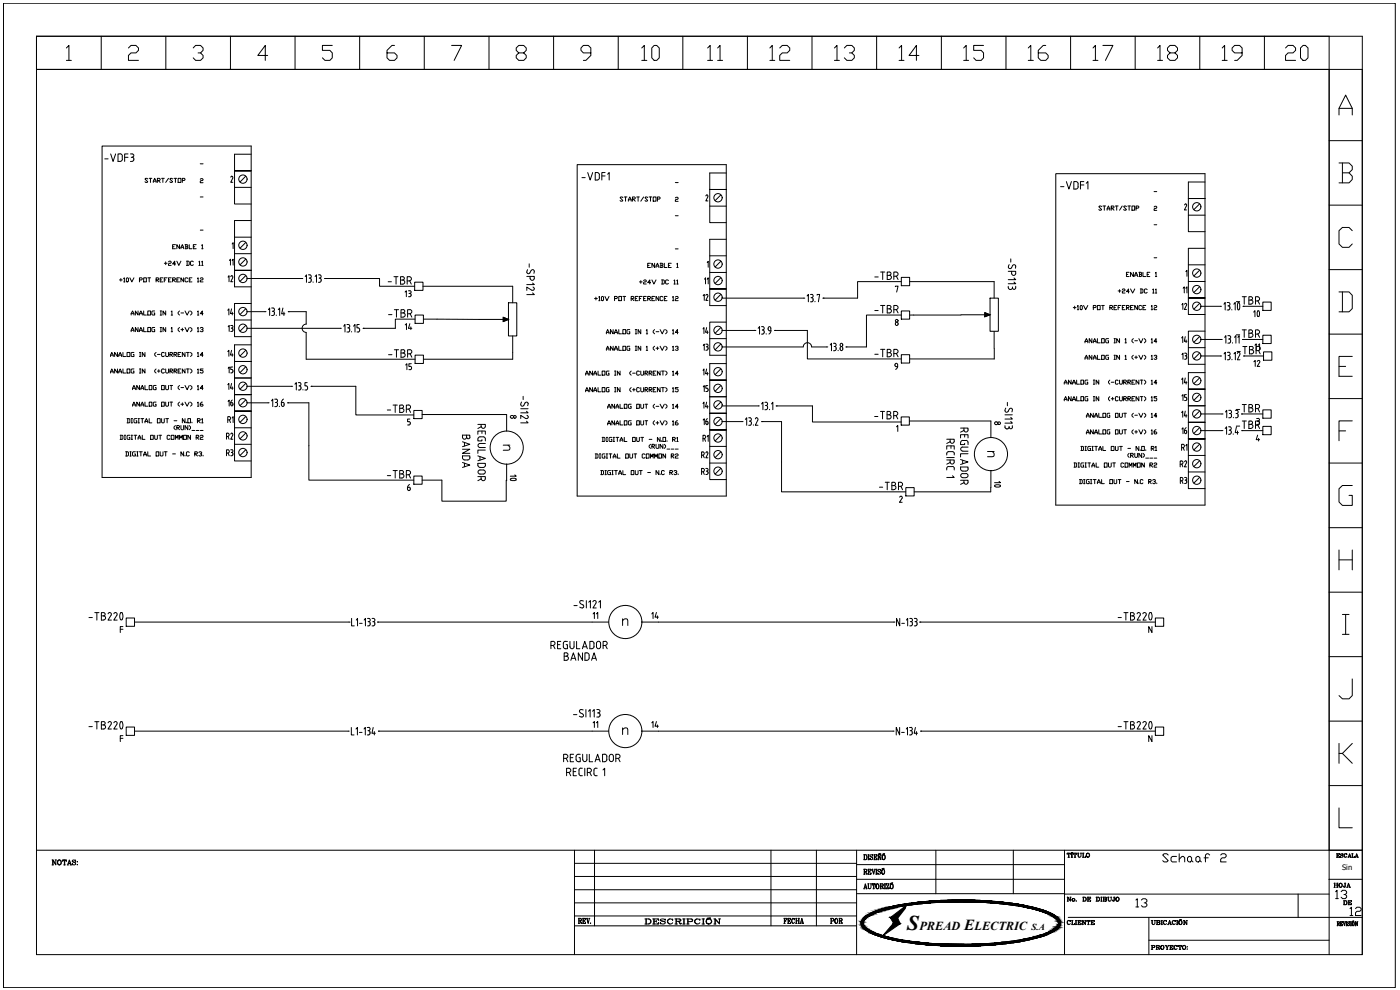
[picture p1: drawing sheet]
<svg xmlns="http://www.w3.org/2000/svg" width="420mm" height="297mm" viewBox="0 0 420 297" stroke-linecap="round" stroke-linejoin="round" font-family="sans-serif">
<defs><g id="words">
<g font-size="8.4">
<text x="191.2" y="19.4">10</text>
<text x="229.7" y="19.4">12</text>
<text x="249.1" y="19.4">13</text>
<text x="268.5" y="19.4">14</text>
<text x="287.9" y="19.4">15</text>
<text x="307.3" y="19.4">16</text>
<text x="326.7" y="19.4">17</text>
<text x="346.1" y="19.4">18</text>
<text x="365.5" y="19.4">19</text>
<text x="384.5" y="19.4">20</text>
</g>
<text font-size="7.9" x="217.7" y="19.4" transform="rotate(-90 217.7 19.4)">11</text>
<g font-size="7.1">
<text x="156.6" y="148.2" transform="rotate(-90 156.6 148.2)">10</text>
<text x="302" y="149.9" transform="rotate(-90 302 149.9)">10</text>
</g>
<text font-size="6.6" x="373.6" y="97">10</text>
<text font-size="6.3" x="272.3" y="279.1">S</text>
<g font-size="5.7">
<text x="30.3" y="49.7">-VDF3</text>
<text x="261.4" y="95.2">-TBR</text>
<text x="369.7" y="124.9">-TBR</text>
<text x="261.4" y="127">-TBR</text>
<text x="146.8" y="145.3" transform="rotate(-90 146.8 145.3)">REGULADOR</text>
<text x="347.8" y="260">Schaaf 2</text>
<text x="339.7" y="273.4">13</text>
<text x="399.7" y="270.9">13</text>
<text x="403.9" y="275.9">12</text>
</g>
<g font-size="5.3">
<text x="317.1" y="57.9">-VDF1</text>
<text x="115.4" y="86.4">-TBR</text>
<text x="261.4" y="85">-TBR</text>
<text x="369.7" y="92.4">-TBR</text>
<text x="115.4" y="96.3">-TBR</text>
<text x="369.7" y="102.3">-TBR</text>
<text x="370.1" y="107.2">-TBR</text>
<text x="115.4" y="108.3">-TBR</text>
<text x="261.4" y="108.3">-TBR</text>
<text x="115" y="124.9">-TBR</text>
<text x="369.7" y="129.8">-TBR</text>
<text x="141.8" y="141.5" transform="rotate(-90 141.8 141.5)">BANDA</text>
<text x="115" y="144.6">-TBR</text>
<text x="262.8" y="148.2">-TBR</text>
<text x="291.4" y="146.4" transform="rotate(-90 291.4 146.4)">REGULADOR</text>
<text x="194.4" y="187">14</text>
<text x="164" y="195.8">REGULADOR</text>
<text x="167.9" y="199.3">BANDA</text>
<text x="167.9" y="229.7">REGULADOR</text>
</g>
<g font-size="4.9">
<text x="67" y="95.6">14</text>
<text x="124.2" y="90.3" transform="rotate(-90 124.2 90.3)">13</text>
<text x="120.3" y="100.2">14</text>
<text x="67" y="107.9">14</text>
<text x="124.5" y="112.2" transform="rotate(-90 124.5 112.2)">15</text>
<text x="375" y="111.1">12</text>
<text x="67" y="118.2">14</text>
<text x="67.4" y="123.1">16</text>
<text x="67" y="128.1">R1</text>
<text x="209.9" y="128.8">16</text>
<text x="353.5" y="131.2">16</text>
<text x="66.7" y="133">R2</text>
<text x="66.7" y="137.9">R3</text>
<text x="209.5" y="133.7">R1</text>
<text x="209.2" y="138.6">R2</text>
<text x="209.2" y="143.6">R3</text>
<text x="352.8" y="141.5">R2</text>
<text x="352.8" y="146.4">R3</text>
<text x="185.6" y="221.5">n</text>
<text x="194.4" y="219.4">14</text>
</g>
<text font-size="4.6" x="289.4" y="279.1">E</text>
<g font-size="4.4">
<text x="70.9" y="85.7" transform="rotate(-90 70.9 85.7)">12</text>
<text x="213.4" y="91.4" transform="rotate(-90 213.4 91.4)">12</text>
<text x="357" y="94.2" transform="rotate(-90 357 94.2)">12</text>
<text x="70.9" y="100.5" transform="rotate(-90 70.9 100.5)">13</text>
<text x="213.4" y="101.2" transform="rotate(-90 213.4 101.2)">14</text>
<text x="213.4" y="106.2" transform="rotate(-90 213.4 106.2)">13</text>
<text x="357" y="104.1" transform="rotate(-90 357 104.1)">14</text>
<text x="378.9" y="106.2" transform="rotate(-90 378.9 106.2)">11</text>
<text x="70.9" y="113.2" transform="rotate(-90 70.9 113.2)">15</text>
<text x="213.4" y="113.6" transform="rotate(-90 213.4 113.6)">14</text>
<text x="357" y="109" transform="rotate(-90 357 109)">13</text>
<text x="213.4" y="118.5" transform="rotate(-90 213.4 118.5)">15</text>
<text x="357" y="116.4" transform="rotate(-90 357 116.4)">14</text>
<text x="213.4" y="123.8" transform="rotate(-90 213.4 123.8)">14</text>
<text x="357" y="121.4" transform="rotate(-90 357 121.4)">15</text>
<text x="357" y="126.3" transform="rotate(-90 357 126.3)">14</text>
<text x="149.9" y="136.2">n</text>
<text x="357" y="136.5" transform="rotate(-90 357 136.5)">R1</text>
<text x="180.3" y="187" transform="rotate(-90 180.3 187)">11</text>
<text x="180.3" y="219.4" transform="rotate(-90 180.3 219.4)">11</text>
</g>
<g font-size="4">
<text x="345" y="64.2">2</text>
<text x="70.9" y="80.8" transform="rotate(-90 70.9 80.8)">11</text>
<text x="213.4" y="86.4" transform="rotate(-90 213.4 86.4)">11</text>
<text x="357" y="89.3" transform="rotate(-90 357 89.3)">11</text>
<text x="297.4" y="128.8">8</text>
</g>
<g font-size="3.7">
<text x="276" y="279.1">PREAD</text>
<text x="292.5" y="279.1">LECTRIC</text>
</g>
<text font-size="3.5" x="152" y="126.6">8</text>
<text font-size="2.8" x="309.6" y="279.1">S.A</text>
<g font-size="2.6">
<text x="58.9" y="50.4">-</text>
<text x="201.4" y="56.1">-</text>
<text x="345" y="58.6">-</text>
<text x="58.9" y="60.3">-</text>
<text x="201.4" y="66">-</text>
<text x="58.9" y="70.2">-</text>
<text x="345" y="68.8">-</text>
<text x="201.4" y="75.8">-</text>
<text x="345" y="78.7">-</text>
<text x="89.3" y="84.7">.</text>
<text x="96.3" y="84.7">.</text>
<text x="239.9" y="90.7">.</text>
<text x="245.9" y="90.7">.</text>
<text x="365.1" y="93.1">.</text>
<text x="371.8" y="93.1">.</text>
<text x="100.9" y="99.8">.</text>
<text x="225.4" y="100.5">.</text>
<text x="231.4" y="100.5">.</text>
<text x="365.1" y="103">.</text>
<text x="365.1" y="107.9">.</text>
<text x="371.8" y="103">.</text>
<text x="86.4" y="117.1">.</text>
<text x="92.1" y="117.1">.</text>
<text x="79.4" y="122.1">.</text>
<text x="85" y="122.1">.</text>
<text x="231.8" y="123.1">.</text>
<text x="365.5" y="125.6">.</text>
<text x="371.5" y="125.6">.</text>
<text x="221.5" y="127.7">.</text>
<text x="227.2" y="127.7">.</text>
<text x="365.5" y="130.5">.</text>
<text x="371.5" y="130.5">.</text>
<text x="267.1" y="188">.</text>
<text x="274.8" y="188">.</text>
<text x="103.4" y="220.5">.</text>
<text x="112.2" y="220.5">.</text>
<text x="266.7" y="220.5">.</text>
<text x="275.2" y="220.5">.</text>
</g>
<text font-size="2.3" x="402.8" y="261">Sin</text>
</g></defs>
<!-- layer: 0 -->
<g fill="none" stroke="#000" stroke-width=".3">
<path d="M1 1h417.7v295.3h-417.7zM11 10.9h397.8v275.5h-397.8zM11 10.9v9.9h387.9v234.3h9.9v-234.3h-397.8M19.9 14.4l.8-.8v4.5M19.9 18.1h1.5M30.4 10.9v9.9M38.6 14.4l.7-.8h1.5l.8 .8v.7l-.8 .8h-1.5l-.7 .7v1.5h3M49.8 10.9v9.9M58 14.4l.7-.8h1.5l.7 .8v.7l-.7 .8h-.7M60.2 15.9l.7 .7v.8l-.7 .7h-1.5l-.7-.7M69.2 10.9v9.9M80.3 16.6h-2.9l2.2-3v4.5"/>
<path d="M88.5 10.9v9.9M99.7 13.6h-2.9v1.5h2.2l.7 .8v1.5l-.7 .7h-1.5l-.7-.7M107.9 10.9v9.9M118.4 13.6h-.8l-1.5 1.5v2.3l.8 .7h1.5l.8-.7v-.8l-.8-.7h-2.3M127.3 10.9v9.9M135.5 13.6h3l-2.2 4.5M146.8 10.9v9.9M155.7 15.9l-.8-.8v-.7l.8-.8h1.5l.7 .8v.7l-.7 .8h-1.5l-.8 .7v.8l.8 .7h1.5l.7-.7v-.8l-.7-.7M166.1 10.9v9.9M177.3 15.9h-2.2l-.7-.8v-.7l.7-.8h1.5l.7 .8v2.2l-1.5 1.5h-.7M185.5 10.9v9.9M204.9 10.9v9.9"/>
<path d="M224.3 10.9v9.9M243.7 10.9v9.9M263.1 10.9v9.9M282.5 10.9v9.9M301.9 10.9v9.9M321.3 10.9v9.9M340.7 10.9v9.9M360.1 10.9v9.9M379.5 10.9v9.9M398.9 10.9v244.2M401.9 34.5v-2l1.9-4 2 4v2M401.9 32.5h3.9"/>
<path d="M398.9 42.2h9.9M401.9 48.9h3l.9 1v1l-.9 1M402.9 51.9h2l.9 1v.9l-.9 1.1h-3M402.9 48.9v6M398.9 61.6h9.9M405.8 69.2l-.9-1h-2l-1 1v4l1 1h2l.9-1M398.9 80.9h9.9M401.9 87.6h3l.9 1v4l-.9 1h-3M402.9 87.6v6M398.9 100.2h9.9M398.9 119.6h9.9M401.9 109.9h1.9"/>
<path d="M405.8 106.9h-3.9v6h3.9M398.9 138.9h9.9M401.9 129.3h1.9M405.8 126.3h-3.9v5.9M398.9 158.3h9.9M405.8 145.7h-2.9l-1 .9v4l1 1h2.9v-3h-.9M398.9 177.7h9.9M401.9 165v6M401.9 168h3.9M405.8 165v6M398.9 197h9.9M402.9 184.4h2"/>
<path d="M402.9 190.3h2M403.8 184.4v5.9M398.9 216.4h9.9M405.8 203.7v5l-.9 1h-2l-1-1M398.9 235.7h9.9M401.9 223.1v5.9M402.9 226.1l2.9 2.9M405.8 223.1l-2.9 3h-1M401.9 242.4v6h3.9M259 275.6a16 16 0 0 1 8.2-3.5 109.8 109.8 0 0 1 43.3 .2 14.8 14.8 0 0 1 7.2 3.3 2.07 2.07 0 0 1-.8 3.4 29.5 29.5 0 0 1-11.9 3.7 106.5 106.5 0 0 1-39.8-1.4 12.6 12.6 0 0 1-6.4-3.3l-.3-1.4zM259.7 275.7a21.9 21.9 0 0 1 9.8-3.6 109.9 109.9 0 0 1 40.8 .7 13 13 0 0 1 7.1 3.4 1.88 1.88 0 0 1-1.2 2.6 35.8 35.8 0 0 1-13.8 3.7 100.7 100.7 0 0 1-37.9-1.9 9.1 9.1 0 0 1-5.4-3.1l-.1-.8z"/>
</g>
<!-- layer: PDF_0 -->
<g fill="none" stroke="#000" stroke-width=".3">
<path d="M11 255.1h397.8v31.3M15.6 258h.3M15.6 259.5h.4M15.8 258v1.5M16.5 258h.5M16.7 259.4l-.8-1.4v1.5M16.7 258v1.5l-.8-1.4M17.7 258a.69 .69 0 0 0-.5 1 .69 .69 0 0 0 1.1 .2 .63 .63 0 0 0 0-.9 .63 .63 0 0 0-.8-.1l-.2 .7 .4 .6M17.9 258a.85 .85 0 0 1 0 1.5M18.9 258l-.1 .4v-.4h1.1v.4l-.1-.4M19.1 259.5h.5M19.3 258v1.5"/>
<path d="M19.4 258v1.5M20.2 259.5h.4M20.5 259.1h.6M20.8 258.2l.5 1.3-.5-1.5-.5 1.5M21 259.5h.4M21.7 258.4l1 .6v.3l-.4 .2-.4-.1-.2-.3v.4v-.2M22.6 258.2l.1-.2v.4a.44 .44 0 0 0-.5-.4 .44 .44 0 0 0-.4 .6l.9 .4M23.2 258.5h.1M23.2 259.4h.1M172.4 259h84.7M172.4 255.1v31.3M178.4 255.1v22.7"/>
<path d="M231.4 255.1v22.7M245 255.1v22.7M257.1 255.1v31.3M257.1 259.4h62.4M259.2 256.5h.6a.88 .88 0 0 1 0 1.4h-.6M259.4 257.9v-1.4v1.4M259.8 256.4l.4 .8-.4 .8M260.5 256.5h.3M260.5 257.9h.3M260.6 256.5v1.4M261.1 256.8l.8 .7-.1 .4h-.5l-.2-.4v.4v-.2M261.8 256.7l.1-.2v.4l-.1-.2a.36 .36 0 0 0-.6-.2 .36 .36 0 0 0 .1 .6l.6 .4"/>
<path d="M262.2 256.5h.9v.4v-.4M262.2 257.9h.9v-.4v.4M262.4 256.5v1.4M262.5 256.5v1.4M262.5 257.2h.3M262.8 256.9v.6M263.4 257.9h.4M263.4 256.6h.3M263.6 256.6v1.3M263.8 256.2l-.2 .2 .8-.2-.2 .2zM264.2 256.6h.3M264.4 257.8l-.7-1.2v1.3"/>
<path d="M264.4 256.6v1.3l-.7-1.1M265 256.3l.5-.1zM265.2 256.5a.76 .76 0 0 0-.5 .8 .76 .76 0 0 0 .7 .6 .75 .75 0 0 0 .4-.8 .75 .75 0 0 0-.8-.6 1.06 1.06 0 0 0 .2 1.4M265.2 256.5a.9 .9 0 0 1 0 1.4M280.9 255.1v13M304.1 255.1v13M319.5 255.1v31.3M320.3 256v.3v-.3h.9v.3v-.3M320.5 257.2h.5M320.7 256v1.2M320.8 256v1.2M321.5 257.2h.4"/>
<path d="M321.5 256h.4M321.6 257.2v-1.2l.1 1.2M321.6 255.9l.3-.1zM322.2 256l-.1 .3v-.3h1v.3l-.1-.3M322.4 257.2h.5M322.6 256v1.2M323.4 256h.4M323.5 256v.8l.4 .4 .5-.4v-.8M323.6 256v.8l.3 .4M324.2 256h.4M324.9 257.2h.9v-.4l-.1 .4M324.9 256h.4"/>
<path d="M325.1 256v1.2M326.4 256a.59 .59 0 0 0-.5 .8 .59 .59 0 0 0 .9 .3 .59 .59 0 0 0 .1-.9 .58 .58 0 0 0-.9 .2 .58 .58 0 0 0 .4 .8M326.5 256a.68 .68 0 0 1 .4 .6 .68 .68 0 0 1-.4 .6M398.9 255.1v31.3M401.1 256.2h.9v.3l-.1-.3M401.1 257.2h.9v-.3l-.1 .3M401.3 256.2v1M401.3 256.7h.4M401.7 256.5v.4M402.2 256.4l.8 .4a.37 .37 0 0 1-.3 .5 .37 .37 0 0 1-.5-.4v.3l.1-.1M403 256.3v-.1v.3a.36 .36 0 0 0-.3-.4 .36 .36 0 0 0-.4 .4l.7 .4M403.8 256.1l-.4 .6 .4 .5"/>
<path d="M404.1 256.3l.1-.1-.1 .1a.46 .46 0 0 0-.6 .1 .46 .46 0 0 0 0 .6 .46 .46 0 0 0 .7 0M404.5 257.2h.4M404.7 256.9h.5M405 256.3l.4 .9-.4-1-.3 1M405.2 257.2h.3M405.7 257.2h.8v-.3l-.1 .3M405.7 256.2h.4M405.8 256.2v1M405.9 256.2v1M406.7 257.2h.3M406.8 257.2l.3-1 .4 1M406.9 256.9h.5"/>
<path d="M407.1 256.3l.4 .9M407.3 257.2h.4M172.4 263h84.7M172.4 267h84.7M172.4 270.9h84.7M172.4 277.8h84.7M172.4 274.8h84.7M173.6 275.5h.6l.3 .3-.1 .4-.6 .1M173.6 277.1h.3M173.7 275.5v1.6M173.8 275.5v1.6M174.1 276.3l.5 .6"/>
<path d="M174.1 276.4l.3 .7 .2-.2M174.2 275.5l.2 .3-.2 .5M174.8 275.5h.9v.5v-.5M174.8 277.1h.9v-.5v.5M175 275.5v1.6M175 276.3h.4M175.4 276v.6M176 275.5h.3M176.7 275.5h.3M176.9 275.5l-.4 1.6-.4-1.6 .4 1.4M177.3 277h.1M193.5 275.7h1.1a.76 .76 0 0 1 .8 .8 .76 .76 0 0 1-.8 .7h-1.1"/>
<path d="M193.9 275.7v1.5M194 275.7v1.5M194.6 275.7a.74 .74 0 0 1 .7 .8 .74 .74 0 0 1-.7 .7M195.9 275.7h1.7v.4l-.1-.4M195.9 277.2h1.7v-.4l-.1 .4M196.2 275.7v1.5M196.3 275.7v1.5M196.3 276.4h.7M197 276.1v.6M198.1 276.1l1.5 .6v.3l-.5 .2h-.7l-.3-.4v.4l.2-.2M199.5 275.9l.1-.2v.4l-.3-.3-.6-.1-.6 .4 1.5 .6M201.1 275.7a.74 .74 0 0 0-.7 .8 .74 .74 0 0 0 .7 .7"/>
<path d="M201.8 275.9l.1 .2v-.4l-.1 .2a.84 .84 0 0 0-1.3 0 .84 .84 0 0 0 .1 1.2 .84 .84 0 0 0 1.3-.2M202.6 275.7h1.2l.6 .3-.2 .4h-1.2M202.6 277.2h.7M202.9 275.7v1.5M203 275.7v1.5M203.5 276.4l.7 .8 .3-.1M203.7 276.5l.5 .7 .3-.2M203.8 275.7l.4 .3-.4 .4M204.9 277.2h.7M204.9 275.7h.7M205.2 275.7v1.5M205.3 275.7v1.5"/>
<path d="M206.1 275.7h1.3l.5 .3-.2 .4-1.2 .1M206.1 277.2h.7M206.4 275.7v1.5M206.5 275.7v1.5M207.4 275.7l.4 .3-.1 .4-.3 .1M209.2 275.7a.74 .74 0 0 0-.6 .8 .74 .74 0 0 0 .6 .7M209.9 275.9l.1 .2v-.4l-.1 .2a.85 .85 0 0 0-1.3 0 .85 .85 0 0 0 .2 1.3 .85 .85 0 0 0 1.2-.3M210.7 277.2h.7M210.7 275.7h.7M211 275.7v1.5M211.1 275.7v1.5M212.2 275.5l1.1-.1z"/>
<path d="M212.6 275.7a.77 .77 0 0 0-.5 1.2 .77 .77 0 0 0 1.3 0 .77 .77 0 0 0-.6-1.2 .77 .77 0 0 0-.8 .7 .77 .77 0 0 0 .6 .8M212.9 275.7a.74 .74 0 0 1 .6 .8 .74 .74 0 0 1-.6 .7M214.2 277.2h.7M214.2 275.7h.5M214.6 275.7v1.5M215.6 275.7h.7M215.9 277.1l-1.2-1.4v1.5M215.9 275.7v1.5l-1.2-1.4M235.2 275.5h.9v.5v-.5M235.2 277.1h.5M235.4 275.5v1.6M235.4 276.3h.4"/>
<path d="M235.8 276v.6M236.4 275.5h.9v.5l-.1-.5M236.4 277.1h.9v-.5l-.1 .5M236.5 275.5v1.6M236.6 276.3h.3M236.9 276v.6M238 275.5l-.4 .8 .4 .7M238.4 275.8v.2v-.5v.3l-.3-.3a.73 .73 0 0 0-.6 .8 .73 .73 0 0 0 .7 .7l.2-.3M238.8 277.1h.4M238.8 275.5h.4M239 275.5v1.6M239 276.3h.7"/>
<path d="M239.5 277.1h.4M239.5 275.5h.4M239.7 275.5v1.6M239.8 275.5v1.6M240.1 277.1h.4M240.2 277.1l.5-1.6 .4 1.6M240.4 276.6h.5M240.7 275.8l.3 1.3M240.8 277.1h.4M249.2 275.5h.8l.3 .3-.1 .4-.7 .2M249.2 277.1h.5M249.4 275.5v1.6"/>
<path d="M249.5 275.5v1.6M250 275.5l.2 .3-.2 .6M250.9 275.5a.85 .85 0 0 0-.4 .8 .85 .85 0 0 0 .5 .8 .89 .89 0 0 0-.1-1.6 .95 .95 0 0 0 0 1.6M251 275.5a.95 .95 0 0 1 0 1.6M251.8 275.5h.7l.3 .3-.2 .4-.6 .1M251.8 277.1h.4M252 275.5v1.6M252.3 276.3l.5 .6M252.4 276.4l.1 .6 .3 .1v-.2M252.5 275.5l.2 .3-.2 .5M257.1 263.8h62.4M257.1 268.1h62.4"/>
<path d="M259.2 260.8l.9 .1v.6h-.7M259.2 266.7h.3M259.2 262.3h.4M259.3 266.7l.4-1.5 .4 1.5M259.4 262.3v-1.5v1.5M259.4 266.2h.6M259.7 261.5l.4 .8 .2-.1M259.7 265.4l.4 1.3M259.8 261.6l.2 .7 .3-.2M259.9 260.8l.2 .3-.2 .4M259.9 266.7h.4M260.4 265.2h.4"/>
<path d="M260.5 260.8h.9v.4l-.1-.4M260.5 262.3h.9v-.4l-.1 .4M260.6 265.2v1.3l.3 .2 .3-.1 .2-.4v-1M260.6 265.2l.1 1.3 .2 .2M260.6 260.8v1.5M260.7 261.5h.4M261.1 261.2v.6M261.2 265.2h.4M261.7 260.8h.3M261.8 260.8l.4 1.5 .4-1.5M261.8 265.2v.4v-.4h.9v.4l-.1-.4M261.8 260.8l.4 1.3"/>
<path d="M262 266.7h.4M262.2 265.2v1.5M262.4 260.8h.3M262.8 262.3h.4M262.8 260.8h.4M263 260.8v1.5M263.3 265.2a.69 .69 0 0 0-.5 .9 .69 .69 0 0 0 .9 .4 .72 .72 0 0 0 .1-.8 .72 .72 0 0 0-.7-.4 1.02 1.02 0 0 0 .2 1.4M263.4 265.2a.97 .97 0 0 1 0 1.5M263.4 261.2a.78 .78 0 0 1 .7 1.1h-.5l-.2-.4v.4l.1-.2M264.1 265.2h.7l.3 .3-.1 .3-.6 .1M264.1 266.7h.4M264.2 261l.1-.2v.4l-.1-.2a.37 .37 0 0 0-.5-.2 .37 .37 0 0 0-.1 .6l.7 .4"/>
<path d="M264.3 265.2v1.5M264.4 265.2v1.5M264.7 265.9l.4 .8-.4-.8M264.7 260.6l.6-.1zM264.8 265.2l.2 .3-.2 .4M265 260.8a.76 .76 0 0 0-.4 .8 .76 .76 0 0 0 .6 .7 .73 .73 0 0 0 .4-.9 .73 .73 0 0 0-.7-.5 1.02 1.02 0 0 0 .1 1.4M265.1 260.8a1.06 1.06 0 0 1 0 1.5M265.4 266.7h.4M265.4 265.2h.4M265.5 265.2v1.5M265.6 265.2v1.5M266.1 265.2l-.1 .4v-.4h.8l-.7 1.5"/>
<path d="M266.8 265.2l-.8 1.5h.8v-.5v.5M267.3 265l.6-.1zM267.6 265.2a.76 .76 0 0 0-.5 .8 .76 .76 0 0 0 .7 .6 .73 .73 0 0 0 .3-.8 .73 .73 0 0 0-.7-.5 1.02 1.02 0 0 0 .2 1.4M267.7 265.2a1.06 1.06 0 0 1 0 1.5M319.5 268.3h79.4M320.3 269.2h.2M320.3 270.4h.3M320.4 269.2v1.2M320.6 275.3h88.2M320.7 276.1l-.4 .7 .4 .6M321.1 269.2h.4M321.2 276.4v.1v-.3v.2a.55 .55 0 0 0-.8 0 .55 .55 0 0 0 0 .8 .55 .55 0 0 0 .8-.1"/>
<path d="M321.3 270.3l-.8-1.1v1.2M321.3 269.2v1.2l-.8-1.1M321.6 277.4h.9v-.4v.4M321.6 276.2h.4M321.8 276.2v1.2M322.1 269.6a.41 .41 0 0 0-.3 .6 .41 .41 0 0 0 .7 0 .41 .41 0 0 0-.3-.6 .41 .41 0 0 0-.4 .3 .41 .41 0 0 0 .3 .5M322.2 269.6l.3 .3-.3 .5M322.7 276.2h.5M322.7 277.4h.5M322.9 276.2v1.2M323 270.3h.1M323.4 276.2h1v.3l-.1-.3"/>
<path d="M323.4 277.4h1v-.4l-.1 .4M323.6 276.2v1.2M323.7 276.2v1.2M323.7 276.7h.3M324 276.5v.5M324.7 276.2h.2l.1 1.2v-1.2l.7 1M324.7 277.4h.4M324.9 269.2h.6a.61 .61 0 0 1 .5 .6 .61 .61 0 0 1-.5 .6h-.6M325.1 269.2v1.2M325.2 269.2v1.2M325.5 276.2h.4M325.6 269.2l.4 .6-.4 .5"/>
<path d="M325.7 276.2v1.2l-.7-1.1M326.2 276.2v.3v-.3h.9v.3v-.3M326.3 269.2h1v.3l-.1-.3M326.3 270.4h1v-.4l-.1 .4M326.4 277.4h.5M326.5 269.2v1.2M326.5 269.7h.4M326.6 276.2v1.2M326.7 276.2v1.2M326.9 269.5v.5M327.3 276.2h1.1v.3l-.1-.3M327.3 277.4h1.1v-.4l-.1 .4"/>
<path d="M327.6 276.2v1.2M327.6 276.7h.4M328 276.5v.5M328.9 269.2h.7a.62 .62 0 0 1 .4 .6 .62 .62 0 0 1-.4 .6h-.7M329.1 269.2v1.2M329.2 269.2v1.2M329.6 269.2l.4 .6-.4 .6M330.4 269.2h.4M330.4 270.4h.4M330.5 269.2v1.2M330.6 269.2v1.2M331 269.2l1 .1v.4h-.2"/>
<path d="M331 270.4l1-.1 .1-.3-.3-.3 .2 .3-.2 .4M331.2 269.2v1.2M331.3 269.2v1.2M331.8 269.2l.2 .2v.3h-.7M332.4 269.2h.5M332.6 269.2v1l.4 .2 .5-.4v-.8M332.6 269.2v.8l.4 .4M333.3 269.2h.4M334 270.1v.2h.4v-1.1l-.2 1.2M334.2 269.2h.4M335.3 269.2a.6 .6 0 0 0-.4 .9 .6 .6 0 0 0 1 0 .6 .6 0 0 0-.5-.9 .62 .62 0 0 0-.5 .5 .62 .62 0 0 0 .4 .7M335.4 269.2a.64 .64 0 0 1 .4 .6 .64 .64 0 0 1-.4 .6"/>
<path d="M344.8 275.3v11.1M345.5 276.2h.5M345.7 276.2v.8l.4 .4 .5-.4v-.8M345.8 276.2v.8l.3 .4M346.4 276.2h.4M347 276.2l1.1 .1v.3l-.3 .1M347 277.4l1-.1 .1-.3-.3-.3 .3 .3-.3 .4M347.2 276.2v1.2M347.3 276.2v1.2M347.8 276.2l.3 .2-.1 .2-.7 .1M348.4 276.2h.5M348.4 277.4h.5"/>
<path d="M348.6 276.2v1.2M349.6 276.2l-.4 .6 .4 .5M350 276.4l.1 .1v-.3l-.1 .2a.56 .56 0 0 0-.8 0 .56 .56 0 0 0 .1 .8 .56 .56 0 0 0 .8-.1M350.4 277.4h.4M350.5 277.4l.5-1.2 .4 1.2M350.7 277h.6M351 276.4l.4 1M351.2 277.4h.4M352.2 276.2l-.3 .6 .3 .5M352.7 276.4v.1v-.3v.2a.55 .55 0 0 0-.8 0 .55 .55 0 0 0 0 .8 .55 .55 0 0 0 .8-.1M353.1 276.2h.5M353.1 277.4h.5"/>
<path d="M353.3 276.2v1.2M354 276.1l.6-.1zM354.2 276.2a.59 .59 0 0 0-.5 .7 .59 .59 0 0 0 .8 .4 .59 .59 0 0 0 .2-.9 .58 .58 0 0 0-.9 .2 .58 .58 0 0 0 .4 .8M354.4 276.2a.72 .72 0 0 1 0 1.2M355.2 276.2h.2v1.2v-1.2l.8 1M355.2 277.4h.3M356 276.2h.3M356.2 276.2v1.2l-.8-1.1M389.6 268.3v7M398.8 263.8h10M401.3 276.6l.7 .2-.1 .3h-.5M401.3 277.7h.3"/>
<path d="M401.4 276.6v1.1M401.6 277.1l.4 .6M401.7 277.2l.2 .5 .1-.1M401.8 276.6l.1 .2-.1 .3M344.8 282.1h54.1M345.5 283.7l1.1 .2-.1 .4h-.7M345.5 284.9h.5M345.7 283.7v1.2M345.8 283.7v1.2M346.3 283.7l.2 .2-.2 .4M346.9 283.7l1.1 .2-.3 .4h-.5M346.9 284.9h.5"/>
<path d="M347.1 283.7v1.2M347.5 284.3l.6 .4M347.6 284.3l.2 .6 .3-.2M347.7 283.7l.2 .2-.2 .4M348.7 283.7a.6 .6 0 0 0-.4 .9 .6 .6 0 0 0 1 0 .6 .6 0 0 0-.4-.9 .64 .64 0 0 0-.5 .5 .64 .64 0 0 0 .3 .7M348.9 283.6l.4 .6-.4 .6M349.7 283.7h.4M350.1 284.9h.4M350.3 284.9v-.6l-.5-.6 .5 .6v.6M350.5 283.7h.4M350.8 283.7l-.5 .6M351 283.7h1v.3l-.1-.3"/>
<path d="M351 284.9h1v-.4l-.1 .4M351.2 283.7v1.2M351.3 283.7v1.2M351.3 284.3h.3M351.6 284v.5M352.8 283.6l-.4 .6 .4 .7M353.2 283.8l.1 .2v-.3l-.1 .1a.54 .54 0 0 0-.8 .1 .54 .54 0 0 0 .1 .7 .54 .54 0 0 0 .8 0M353.7 283.7v.3v-.3h.9v.3l-.1-.3M353.9 284.9h.5M354.1 283.7v1.2M355.3 283.7a.6 .6 0 0 0-.5 .9 .6 .6 0 0 0 1.1 0 .6 .6 0 0 0-.5-.9 .62 .62 0 0 0-.5 .5 .62 .62 0 0 0 .4 .7M355.5 283.6l.3 .6-.3 .7"/>
<path d="M356.3 284.1h.1M356.3 284.7h.1"/>
</g>
<!-- layer: 0 -->
<g fill="#000" stroke="#000" stroke-width=".3">
<path d="M266.9 272.2h2.5zM268.1 277h2l.1 .2zM267.3 275.3l5-3.9-2.9 3.9zM285.7 270h4.7zM264 281h.8l-.2 .2zM264.9 281.3h2zM264.9 280.8h.5l-.4 .4zM265 280.7l.4 .1h-.5zM285.6 283.8h5.8z"/>
<path d="M258.5 277h.5zM258.5 277h.5z"/>
<path d="M258.5 277l.5 .3v-.3zM258.5 277l.5 .3h-.5z"/>
<path d="M258.5 276.7l.5 .3v-.3zM258.5 276.7l.5 .3h-.5z"/>
<path d="M258.5 277.3l.6 .1zM258.5 277.3l.6 .1z"/>
<path d="M258.5 276.6l.5 .1 .1-.1zM258.5 276.6l.5 .1h-.5z"/>
<path d="M258.5 277.4l.7 .2-.1-.2zM258.5 277.4l.7 .2h-.6z"/>
<path d="M258.6 276.4h.5zM258.6 276.4l.5 .2z"/>
<path d="M258.6 277.6l.7 .2zM258.6 277.6l.7 .2z"/>
<path d="M258.6 276.1l.5 .3 .2-.3zM258.6 276.1l.5 .3h-.5z"/>
<path d="M258.7 276.1h.6zM258.6 276.1h.7z"/>
<path d="M258.7 277.8l.7 .1zM258.7 277.8l.7 .1z"/>
<path d="M258.8 277.9l.9 .3-.3-.3zM258.8 277.9l.9 .3h-.8z"/>
<path d="M258.9 275.8l.4 .3 .3-.3zM258.9 275.8l.4 .3h-.6z"/>
<path d="M258.9 275.8h.8zM258.9 275.8h.7z"/>
<path d="M258.9 278.2l.8 .1zM258.9 278.2l.8 .1z"/>
<path d="M259 278.3l1.1 .3-.4-.3zM259 278.3l1.1 .3h-.8z"/>
<path d="M259.2 275.4l.5 .4 .3-.4zM259.2 275.4l.5 .4h-.8z"/>
<path d="M259.3 275.3h.8zM259.3 275.3l.7 .1z"/>
<path d="M259.3 278.6h.9zM259.3 278.6h.9z"/>
<path d="M259.3 278.6l1.4 .4-.5-.4zM259.3 278.6l1.4 .4h-.9z"/>
<path d="M259.6 275.1l.5 .2 .4-.2zM259.3 275.3l.3-.2 .5 .2z"/>
<path d="M259.7 275h1zM259.6 275.1h.9z"/>
<path d="M259.8 279h.9zM259.8 279h.9z"/>
<path d="M259.8 279l1.6 .4-.7-.4zM259.8 279l1.6 .4h-1.1z"/>
<path d="M260.1 274.7l.6 .3 .4-.3zM259.7 275l.4-.3 .6 .3z"/>
<path d="M260.3 279.4h1.1zM260.3 279.4h1.1z"/>
<path d="M260.3 274.6h1.1zM260.1 274.7h1z"/>
<path d="M260.3 279.4l1.9 .3-.8-.3zM260.3 279.4l1.9 .3h-1.3z"/>
<path d="M260.7 274.4l.7 .2 .5-.2zM260.3 274.6l.4-.2 .7 .2z"/>
<path d="M260.9 279.7l1.3 .1zM260.9 279.7l1.3 .1z"/>
<path d="M261 274.2l.9 .2 .3-.2zM260.7 274.4l.3-.2 .9 .2z"/>
<path d="M261 279.8l2 .3-.8-.3zM261 279.8l2 .3h-1.4z"/>
<path d="M261.4 274l.8 .2 .5-.2zM261 274.2l.4-.2 .8 .2z"/>
<path d="M261.7 273.8l1 .2 .5-.2zM261.4 274l.3-.2 1 .2z"/>
<path d="M262.1 273.6l1.1 .2 .4-.2zM261.7 273.8l.4-.2 1.1 .2z"/>
<path d="M262.6 273.4l1 .2 .6-.2zM262.1 273.6l.5-.2 1 .2z"/>
<path d="M262.9 273.3h1.7zM262.6 273.4h1.6z"/>
<path d="M263.6 273.1l1 .2 .7-.2zM262.9 273.3l.7-.2 1 .2z"/>
<path d="M263.8 273h1.9zM263.6 273.1h1.7z"/>
<path d="M264.6 272.8l1.1 .2 .9-.2zM263.8 273l.8-.2 1.1 .2z"/>
<path d="M264.8 272.7h2.1zM264.6 272.8h2z"/>
<path d="M265.7 272.5l1.2 .2 1.1-.2zM264.8 272.7l.9-.2 1.2 .2z"/>
<path d="M265.8 272.4h2.3zM265.7 272.5h2.3z"/>
<path d="M268.1 277l-.1 .2h2.2zM268 277.2h2.2l-5.3 3.6z"/>
<path d="M267.3 275.3h2.1zM267.2 275.3h2.2z"/>
<path d="M267.2 275.3l2.9 1.7-.7-1.7zM267.2 275.3l2.9 1.7h-2z"/>
<path d="M266.9 272.2l1.2 .2 1.3-.2zM265.8 272.4l1.1-.2 1.2 .2z"/>
<path d="M268 271.9l1.4 .3 1.4-.3zM266.9 272.2l1.1-.3 1.4 .3zM266.9 272.2h2.5z"/>
<path d="M268.2 271.9h2.8zM268 271.9h2.8z"/>
<path d="M269.1 271.7l1.9 .2 1.3-.2zM268.2 271.9l.9-.2 1.9 .2z"/>
<path d="M269.5 271.6h3.3zM269.1 271.7h3.2z"/>
<path d="M270.2 271.4h3.6zM269.5 271.6h3.3z"/>
<path d="M270.9 271.4h3.8zM270.2 271.4h3.6z"/>
<path d="M271.4 271.3h4zM270.9 271.4h3.8z"/>
<path d="M272.4 271.1l3 .2 1.4-.2zM271.4 271.3l1-.2 3 .2z"/>
<path d="M272.5 271.1h4.5zM272.4 271.1h4.4z"/>
<path d="M273.5 270.9l3.5 .2 1.6-.2zM272.5 271.1l1-.2 3.5 .2z"/>
<path d="M273.9 270.9h5.5zM273.5 270.9h5.1z"/>
<path d="M275.3 270.7l4.1 .2 2.6-.2zM273.9 270.9l1.4-.2 4.1 .2z"/>
<path d="M275.4 270.7h7zM275.3 270.7h6.7z"/>
<path d="M276.5 270.6h9zM275.4 270.7h7z"/>
<path d="M276.8 270.6h12.2zM276.5 270.6h9z"/>
<path d="M285.7 270l7 .1zM284.3 270.1h8.4z"/>
<path d="M284.3 270.1l9.9 .1zM282.2 270.2h12z"/>
<path d="M282.2 270.2l14 .1zM280.7 270.3h15.5z"/>
<path d="M280.7 270.3l17.1 .1zM278.8 270.4h19z"/>
<path d="M278.8 270.4l20.8 .2-1.8-.2zM277.1 270.6l1.7-.2 20.8 .2zM277.1 270.6h22.5zM277.1 270.6h22.5z"/>
<path d="M277.1 270.6h22.7zM276.8 270.6h23z"/>
<path d="M289 270.6h11.1zM289 270.6h11.1z"/>
<path d="M290.6 270.6h9.9zM290.6 270.6h9.9z"/>
<path d="M292.6 270.6l8.6 .1zM292.6 270.6l8.6 .1z"/>
<path d="M294 270.7l8 .1zM294 270.7l8 .1z"/>
<path d="M296.1 270.8l6.7 .1zM296.1 270.8l6.7 .1z"/>
<path d="M297.2 270.9l6.8 .2zM297.2 270.9l6.8 .2z"/>
<path d="M299.4 271.1h4.9zM299.4 271.1h4.9z"/>
<path d="M299.8 271.1l5.3 .1zM299.8 271.1l5.3 .1z"/>
<path d="M301 271.2l4.8 .1zM301 271.2l4.8 .1z"/>
<path d="M301.9 271.3l4.3 .1zM301.9 271.3l4.3 .1z"/>
<path d="M302.6 271.4l4.6 .2zM302.6 271.4l4.6 .2z"/>
<path d="M303.9 271.6h3.5zM303.9 271.6h3.5z"/>
<path d="M304.1 271.6l4.4 .3-1.1-.3zM304.1 271.6l4.4 .3h-2.9zM305.6 271.9h2.9zM305.6 271.9h2.9z"/>
<path d="M305.6 271.9l4 .2-1.1-.2zM305.6 271.9l4 .2z"/>
<path d="M307 272.1h2.8zM307 272.1h2.8z"/>
<path d="M307.2 272.1l3.5 .3-.9-.3zM307.2 272.1l3.5 .3h-2.4z"/>
<path d="M308.3 272.4l2.7 .1zM308.3 272.4l2.7 .1z"/>
<path d="M308.7 272.5l3 .1zM308.7 272.5l3 .1z"/>
<path d="M309.6 272.6l2.5 .2zM309.6 272.6l2.5 .2z"/>
<path d="M310.1 272.8l2.6 .1zM310.1 272.8l2.6 .1z"/>
<path d="M310.8 272.9l2.3 .2zM310.8 272.9l2.3 .2z"/>
<path d="M311.3 273.1l2.3 .2zM311.3 273.1l2.3 .2z"/>
<path d="M311.9 273.3l2.2 .1zM311.9 273.3l2.2 .1z"/>
<path d="M312.4 273.4l2 .2zM312.4 273.4l2 .2z"/>
<path d="M312.9 273.6l2 .2-.5-.2zM312.9 273.6l2 .2z"/>
<path d="M313.5 273.8l1.7 .1zM313.5 273.8l1.7 .1z"/>
<path d="M313.8 280h1.4zM313.7 280.1h1.4z"/>
<path d="M313.8 273.9l1.9 .3-.5-.3zM313.8 273.9l1.9 .3z"/>
<path d="M314.4 274.2l1.5 .1zM314.4 274.2l1.5 .1z"/>
<path d="M314.7 274.3l1.6 .2-.4-.2zM314.7 274.3l1.6 .2h-1.1z"/>
<path d="M314.9 279.6l.3 .4 .8-.4zM313.8 280l1.1-.4 .3 .4z"/>
<path d="M314.9 279.6h1.1zM314.9 279.6h1.1z"/>
<path d="M315.2 274.5l1.3 .1zM315.2 274.5l1.3 .1z"/>
<path d="M315.4 279.3l.6 .3 .4-.3zM314.9 279.6l.5-.3 .6 .3z"/>
<path d="M315.4 274.6l1.5 .4-.4-.4zM315.4 274.6l1.5 .4h-.9z"/>
<path d="M315.8 279.1l.6 .2 .4-.2zM315.4 279.3l.4-.2 .6 .2z"/>
<path d="M315.8 279.1h1zM315.8 279.1h1z"/>
<path d="M316 275h1zM316 275h1z"/>
<path d="M316 275l1.4 .3-.4-.3zM316 275l1.4 .3h-.8z"/>
<path d="M316.2 278.8l.6 .3 .3-.3zM315.8 279.1l.4-.3 .6 .3z"/>
<path d="M316.2 278.8h.9zM316.2 278.8h.9z"/>
<path d="M316.5 278.6l.6 .2 .3-.2zM316.2 278.8l.3-.2 .6 .2z"/>
<path d="M316.6 275.3l.8 .1zM316.6 275.3l.8 .1z"/>
<path d="M316.6 275.4l1.1 .3-.3-.3zM316.6 275.4l1.1 .3h-.7z"/>
<path d="M316.6 278.6h.8zM316.6 278.6h.8z"/>
<path d="M316.8 278.4l.6 .2 .2-.2zM316.6 278.6l.2-.2 .6 .2z"/>
<path d="M316.9 278.3h.8zM316.8 278.4h.8z"/>
<path d="M317 275.7l.7 .1zM317 275.7l.7 .1z"/>
<path d="M317 275.8l1 .3-.3-.3zM317 275.8l1 .3h-.7z"/>
<path d="M317.1 278.2h.7zM317.1 278.2l.6 .1h-.8z"/>
<path d="M317.2 278h.7zM317.2 278l.6 .2h-.7z"/>
<path d="M317.3 278h.6zM317.3 278h.6z"/>
<path d="M317.3 276.1h.7zM317.3 276.1h.7z"/>
<path d="M317.4 276.1l.7 .3-.1-.3zM317.4 276.1l.7 .3h-.6z"/>
<path d="M317.4 277.7h.6zM317.4 277.7h.6z"/>
<path d="M317.4 277.7l.5 .3 .1-.3zM317.4 277.7l.5 .3h-.6z"/>
<path d="M317.5 276.4l.7 .2-.1-.2zM317.5 276.4l.7 .2z"/>
<path d="M317.5 277.5l.5 .2 .1-.2zM317.5 277.5l.5 .2h-.6z"/>
<path d="M317.6 276.6l.6 .1zM317.6 276.6l.6 .1z"/>
<path d="M317.6 277.3l.5 .2 .1-.2zM317.6 277.3l.5 .2h-.6z"/>
<path d="M317.7 276.7l.5 .2v-.2zM317.7 276.7l.5 .2h-.5z"/>
<path d="M317.7 276.9l.5 .3v-.3zM317.7 276.9l.5 .3h-.5z"/>
<path d="M317.7 277.2h.5zM317.7 277.2l.5 .1z"/>
<path d="M261.6 280.1h1.6zM261.6 280.1h1.6z"/>
<path d="M261.8 280.1l2.1 .3-.7-.3zM261.8 280.1l2.1 .3h-1.5z"/>
<path d="M262.4 280.4l1.8 .1zM262.4 280.4l1.8 .1z"/>
<path d="M262.6 280.5l2.4 .2zM262.6 280.5l2.4 .2h-1.7z"/>
<path d="M263.6 280.8h1.3zM263.6 280.8l1.2 .2z"/>
<path d="M264.9 280.8l-.3 .4h.4zM264.6 281.2h.4z"/>
<path d="M263.3 280.7h1.7zM263.3 280.7l1.6 .1z"/>
<path d="M265.4 280.9l1.5 .4zM264.9 281.3l.5-.4 1.5 .4zM264.8 281.3h2.1z"/>
<path d="M264.8 281.3l3.7 .3-1.6-.3zM264.8 281.3l3.7 .3h-2.3z"/>
<path d="M266.2 281.6h2.6zM266.2 281.6h2.6z"/>
<path d="M266.3 281.6l4 .3-1.5-.3zM266.3 281.6l4 .3h-2.7z"/>
<path d="M267.6 281.9l3.2 .1zM267.6 281.9l3.2 .1z"/>
<path d="M268 282l4.1 .2zM268 282l4.1 .2h-3z"/>
<path d="M269.1 282.2l4 .2zM269.1 282.2l4 .2z"/>
<path d="M269.7 282.4l4.4 .1zM269.7 282.4l4.4 .1z"/>
<path d="M270.5 282.5l5.2 .2zM270.5 282.5l5.2 .2z"/>
<path d="M271.6 282.7h4.5zM271.6 282.7h4.5z"/>
<path d="M271.9 282.7l6.3 .3zM271.9 282.7l6.3 .3h-4.9z"/>
<path d="M273.3 283h5.4zM273.3 283h5.4z"/>
<path d="M273.5 283l6.9 .1zM273.5 283l6.9 .1z"/>
<path d="M274.6 283.1l8 .2zM274.6 283.1l8 .2zM275.6 283.3h7zM275.6 283.3h7z"/>
<path d="M275.6 283.3h9.3zM275.6 283.3h9.3z"/>
<path d="M276.4 283.3h13.1zM276.4 283.3h13.1z"/>
<path d="M285.6 283.8l4 .1zM286.8 283.9h2.8z"/>
<path d="M284.4 283.8h7.7zM284.4 283.8h7z"/>
<path d="M283.2 283.8h10.5zM283.2 283.8h8.9z"/>
<path d="M282.1 283.8h12.3zM282.1 283.8h11.6z"/>
<path d="M280.9 283.7h15zM280.9 283.7l13.5 .1z"/>
<path d="M279.9 283.6h16.8zM279.9 283.6l16 .1z"/>
<path d="M278.6 283.5h19.5zM278.6 283.5l18.1 .1z"/>
<path d="M277.7 283.5h21.2zM277.7 283.5h20.4z"/>
<path d="M276.8 283.3h23.1zM276.8 283.3l22.1 .2z"/>
<path d="M291.5 283.3h8.8zM289.5 283.3h10.4z"/>
<path d="M291.7 283.3h8.6zM291.5 283.3h8.8z"/>
<path d="M294 283.3h7zM291.7 283.3h8.6z"/>
<path d="M296.2 283.1h5.9zM294 283.3h7z"/>
<path d="M296.6 283.1h5.7zM296.2 283.1h5.9z"/>
<path d="M298.4 283h4.9zM296.6 283.1h5.7z"/>
<path d="M299.9 282.8h4.5zM298.4 283h4.9z"/>
<path d="M300.5 282.7h4.2zM299.9 282.8h4.5z"/>
<path d="M302.5 282.5l2.2 .2 1.5-.2zM300.5 282.7l2-.2 2.2 .2z"/>
<path d="M302.6 282.5h3.7zM302.5 282.5h3.7z"/>
<path d="M304.5 282.2l1.8 .3 1.3-.3zM302.6 282.5l1.9-.3 1.8 .3z"/>
<path d="M305 282.2h3zM304.5 282.2h3.1z"/>
<path d="M306.4 281.9l1.6 .3 1.1-.3zM305 282.2l1.4-.3 1.6 .3z"/>
<path d="M307.1 281.8h2.6zM306.4 281.9h2.7z"/>
<path d="M308.1 281.6l1.6 .2 .8-.2zM307.1 281.8l1-.2 1.6 .2z"/>
<path d="M309 281.4l1.5 .2 .8-.2zM308.1 281.6l.9-.2 1.5 .2z"/>
<path d="M309.7 281.3h2.1zM309 281.4h2.3z"/>
<path d="M310.8 281l1 .3 .9-.3zM309.7 281.3l1.1-.3 1 .3z"/>
<path d="M311.3 280.9h1.7zM310.8 281h1.9z"/>
<path d="M312.3 280.5l.7 .4 .9-.4zM311.3 280.9l1-.4 .7 .4z"/>
<path d="M312.6 280.5h1.6zM312.3 280.5h1.6z"/>
<path d="M313.7 280.1l.5 .4 .9-.4zM312.6 280.5l1.1-.4 .5 .4z"/>
</g>
<path d="M271.6 272.3l-3 3.8" fill="none" stroke="#000" stroke-width=".8"/>
<!-- layer: SYMS -->
<g fill="none" stroke="#000" stroke-width=".3">
<path d="M30.6 43.8h44.8v99.5h-44.8zM44.4 53.7l-.3-.2-.6 .2 .9 .8-.3 .2-.6-.2M44.8 53.5h.8M45.2 53.5v1.2M46 54.7l.4-1.2 .4 1.2M46 54.4h.8M47.2 54.1h.7l.2-.4-.2-.2h-.7v1.2M47.4 54.1l.7 .6M48.5 53.5h.8M48.9 53.5v1.2M50.6 53.5l-.9 1.2M51.8 53.7l-.2-.2-.6 .2 .8 .8-.2 .2-.6-.2"/>
<path d="M52.2 53.5h.8M52.6 53.5v1.2M53.5 53.5h.8v1.2h-.8zM54.7 54.1h.6l.2-.4-.2-.2h-.6v1.2M60.1 53.8l.2-.2 .6 .2-.2 .4-.6 .2v.4h.8M70.4 51.3h5h-5M70.4 56.2h5M75.4 46.3h-5v14.9h5M173.2 49.4h44.8v99.4h-44.8zM186.9 59.3l-.2-.2-.6 .2 .8 .9-.2 .2-.6-.2M187.4 59.1h.8M187.7 59.1v1.3"/>
<path d="M188.6 59.9h.8M189.8 59.7h.6l.3-.4-.3-.2h-.6v1.3M190 59.7l.7 .7M191.1 59.1h.8M191.5 59.1v1.3M193.2 59.1l-.9 1.3M194.4 59.3l-.7-.2-.1 .2 .8 .9-.2 .2-.6-.2M194.8 59.1h.8M195.2 59.1v1.3M196 59.1h.9v1.3h-.9zM197.3 59.7h.6l.2-.4-.2-.2h-.6v1.3M202.7 59.4l.2-.2 .6 .2-.2 .4-.6 .2v.4h.8"/>
<path d="M213 56.9h5h-5M218 51.9h-5v14.9h5M316.9 52.1h44.7v99.5h-44.7zM356.6 59.6h5h-5M361.6 54.6h-5v14.9h5M49.3 79h.9M49.7 78.6v.8M50.6 78.6l.2-.2 .6 .2-.2 .4-.6 .2v.4h.8M51.8 74h.4M52.6 79.2h-.8l.6-.8v1.2M52.6 73.4h-.8v1.2h.8M53.1 78.4l.6 1.2 .6-1.2"/>
<path d="M53.9 73.4v1.2l-.8-1.2v1.2M54.3 74.6l.4-1.2 .4 1.2M54.3 74.2h.8M55.5 73.4h.7l.2 .2-.2 .4M55.7 74h.5l.2 .4-.2 .2h-.7M55.7 73.4v1.2M56 78.4h.6l.2 .2v.8l-.2 .2h-.6M56.2 78.4v1.2M56.8 73.4v1.2h.8M58 78.6l-.2-.2-.6 .2v.8l.2 .2 .6-.2M58 74h.4M58.9 73.4h-.9v1.2h.9"/>
<path d="M59.7 78.6l.2-.2v1.2M59.7 79.6h.4M60.5 78.6l.2-.2v1.2M60.5 73.6l.2-.2v1.2M60.5 79.6h.4M60.5 74.6h.4M70.4 76.1h5M70.4 71.2h5M75.4 66.2h-5v19.9h5M188.6 60.4l.4-1.3 .4 1.3M194.4 79.6h.4M195.2 79h-.8v1.3h.8"/>
<path d="M196.5 79v1.3l-.8-1.3v1.3M196.9 79.8h.8M198.1 79h.6l.3 .2-.3 .4M198.3 79.6h.4l.3 .5-.3 .2h-.6M198.3 79v1.3M199.4 79v1.3h.8M200.6 79.6h.4M201.5 79h-.9v1.3h.9M203.1 79.2l.2-.2v1.3M213 61.8h5M213 76.8h5M218 71.8h-5v19.9h5"/>
<path d="M330.6 62l-.2-.2-.6 .2 .8 .9-.2 .2-.6-.2M331 61.8h.8M331.4 61.8v1.3M332.3 63.1l.3-1.3 .5 1.3M332.3 62.7h.8M333.5 62.4h.6l.2-.4-.2-.2h-.6v1.3M333.7 62.4l.6 .7M334.7 61.8h.9M335.1 61.8v1.3M336.8 61.8l-.8 1.3M338.1 62l-.7-.2-.2 .2 .9 .9-.3 .2-.6-.2M338.5 61.8h.8"/>
<path d="M338.9 61.8v1.3M339.7 61.8h.8v1.3h-.8zM340.9 62.4h.7l.2-.4-.2-.2h-.7v1.3M356.6 64.6h5M356.6 79.5h5M361.6 74.5h-5v19.9h5M35.8 84h.9M36.3 83.6v.8M37.1 83.6l.2-.2v1.2M37.1 84.6h.4M37.9 83.6l.2-.2 .5 .2v.8l-.3 .2-.4-.2zM39 83.4l.6 1.2 .6-1.2"/>
<path d="M39.4 94.5l.4-1.2 .4 1.2M39.4 99.5l.4-1.2 .4 1.2M39.4 94.1h.8M39.4 99.1h.8M41.4 93.3v1.2l-.8-1.2v1.2M41.4 98.3v1.2l-.8-1.2v1.2M41.9 94.5l.4-1.2 .4 1.2M41.9 99.5l.4-1.2 .4 1.2M41.9 84h.6l.2-.4-.2-.2h-.6v1.2M41.9 94.1h.8M41.9 99.1h.8M43.1 93.3v1.2h.8"/>
<path d="M43.1 98.3v1.2h.8M43.1 83.4h.8v1.2h-.8zM44.4 93.3h.8v1.2h-.8zM44.4 98.3h.8v1.2h-.8zM44.4 83.4h.8M44.8 83.4v1.2M46.4 93.3h-.6l-.2 .2v.8l.2 .2h.6v-.6h-.2M46.4 98.3h-.6l-.2 .2v.8l.2 .2h.6v-.6h-.2M46.8 84h.6l.3-.4-.3-.2h-.6v1.2M47.1 84l.6 .6M48.1 93.3h.4M48.1 94.5h.4"/>
<path d="M48.1 98.3h.4M48.1 99.5h.4M48.1 84h.4M48.3 93.3v1.2M48.3 98.3v1.2M48.9 83.4h-.8v1.2h.8M49.3 84h.4M49.7 93.3v1.2l-.8-1.2v1.2M49.7 98.3v1.2l-.8-1.2v1.2M50.2 83.4h-.9v1.2M50.6 84h.4M51.4 93.5l.2-.2v1.2"/>
<path d="M51.4 98.5l.2-.2v1.2M51.4 83.4h-.8v1.2h.8M51.4 94.5h.4M51.4 99.5h.4M51.8 84h.6l.2-.4-.2-.2h-.6v1.2M52 84l.6 .6M53.1 84h.4M53.9 93.3l-.4 .4v.4l.4 .4M53.9 98.3l-.4 .4v.4l.4 .4M53.9 83.4h-.8v1.2h.8M54.3 93.9h.8M54.3 98.9h.8"/>
<path d="M54.7 98.5v.8M55.1 83.4v1.2l-.8-1.2v1.2M55.5 93.3l.7 1.2 .6-1.2M55.5 98.3l.7 1.2 .6-1.2M56.4 83.6l-.2-.2-.7 .2v.8l.2 .2 .7-.2M56.8 84h.4M57.2 93.3l.4 .4v.4l-.4 .4M57.2 98.3l.4 .4v.4l-.4 .4M57.6 83.4h-.8v1.2h.8M59.3 93.5l.2-.2v1.2M59.3 98.5l.2-.2v1.2M59.3 83.6l.2-.2v1.2"/>
<path d="M59.3 94.5h.4M59.3 99.5h.4M59.3 84.6h.4M60.1 98.5l.2-.2 .6 .2-.4 .4M60.1 83.6l.2-.2 .6 .2-.2 .4-.6 .2v.4h.8M60.7 98.9l.2 .2-.2 .4-.6-.2M60.9 94.1h-.8l.6-.8v1.2M70.4 96h5M75.4 91.1h-5v9.9h5M75.4 81.1h-5h5M124.4 84.7h2.5v2.4h-2.5zM124.6 94.5h2.5v2.5h-2.5z"/>
<path d="M143.9 95.8h8.7M151 95.2l1.6 .6-1.6 .7zM152.6 90.8h2.5v10h-2.5zM153.9 85.9v4.9M178.4 89.6h.9M178.8 89.2v.8M179.7 89.2l.2-.3v1.3M179.7 90.2h.4M180.5 89.2l.2-.3 .4 .3v.8l-.2 .2-.4-.2zM181.6 88.9l.5 1.3 .7-1.3M182 99.7h.8M184 98.9v1.3l-.8-1.3v1.3"/>
<path d="M184.4 89.6h.7l.2-.4-.2-.3h-.7v1.3M184.4 99.7h.9M185.7 98.9v1.3h.8M185.7 88.9h.8v1.3h-.8zM186.9 98.9h.9v1.3h-.9zM186.9 88.9h.9M187.4 88.9v1.3M189 98.9h-.6l-.2 .2v.8l.2 .3h.6v-.7h-.2M189.4 89.6h.6l.2-.4-.2-.3h-.6v1.3M189.6 89.6l.6 .6M190.7 98.9h.4M190.7 89.6h.4"/>
<path d="M190.9 98.9v1.3M191.5 88.9h-.8v1.3h.8M191.9 84.6h.8M191.9 89.6h.4M192.3 98.9v1.3l-.8-1.3v1.3M192.3 84.2v.8M192.7 88.9h-.8v1.3M193.2 84.2l.2-.2 .6 .2-.2 .4-.6 .2v.4h.8M193.2 89.6h.4M194 99.1l.2-.2v1.3M194 88.9h-.8v1.3h.8M194.4 89.6h.6l.2-.4-.2-.3h-.6v1.3"/>
<path d="M194.6 89.6l.6 .6M195.2 84.8h-.8l.6-.8v1.2M195.7 84l.5 1.2 .7-1.2M195.7 89.6h.3M196.5 98.9l-.5 .4v.4l.5 .5M196.5 88.9h-.8v1.3h.8M196.9 80.3l.4-1.3 .4 1.3M196.9 99.5h.8M197.7 88.9v1.3l-.8-1.3v1.3M198.1 98.9l.6 1.3 .7-1.3M198.5 84h.7l.2 .2v.8l-.2 .2h-.7M198.7 84v1.2"/>
<path d="M199 89.2l-.3-.3-.6 .3v.8l.2 .2 .7-.2M199.4 89.6h.4M199.8 98.9l.4 .4v.4l-.4 .5M200.2 88.9h-.8v1.3h.8M200.6 84.2l-.2-.2-.6 .2v.8l.2 .2 .6-.2M201.8 99.1l.2-.2v1.3M201.8 89.2l.2-.3v1.3M201.8 90.2h.5M202.3 84.2l.2-.2v1.2M202.3 85.2h.4M202.7 89.2l.2-.3 .6 .3-.2 .4-.6 .2v.4h.8M203.1 84.2l.2-.2v1.2"/>
<path d="M203.1 85.2h.4M203.1 80.3h.4M203.5 99.7h-.8l.6-.8v1.3M213 81.7h5M218 96.6h-5v10h5M218 86.7h-5h5M270.5 83.2h2.5v2.5h-2.5zM270.5 93.3h2.5v2.5h-2.5zM288.4 94.4h8.7M295.6 93.8l1.5 .6-1.5 .6zM297.1 89.5h2.5v9.9h-2.5zM298.4 84.5v5"/>
<path d="M298.4 99.4v5M322.1 92.3h.8M322.5 91.9v.8M323.3 91.9l.2-.2v1.2M323.3 92.9h.5M324.2 91.9l.2-.2 .4 .2v.8l-.2 .2-.4-.2zM325.2 91.7l.6 1.2 .7-1.2M328.1 92.3h.6l.3-.4-.3-.2h-.6v1.2M329.3 91.7h.9v1.2h-.9zM330.6 91.7h.8M331 91.7v1.2M333.1 92.3h.6l.2-.4-.2-.2h-.6v1.2"/>
<path d="M333.3 92.3l.6 .6M334.3 92.3h.5M335.1 91.7h-.8v1.2h.8M335.6 87.3h.8M335.6 92.3h.4M336 86.9v.8M336.4 91.7h-.8v1.2M336.8 86.9l.2-.2 .6 .2-.2 .4-.6 .2v.4h.8M336.8 92.3h.4M337.6 91.7h-.8v1.2h.8M338.1 92.3h.6l.2-.4-.2-.2h-.6v1.2M338.1 82.3h.4"/>
<path d="M338.3 92.3l.6 .6M338.9 87.5h-.8l.6-.8v1.2M338.9 81.7h-.8v1.3h.8M339.3 86.7l.6 1.2 .7-1.2M339.3 92.3h.4M340.1 91.7h-.8v1.2h.8M340.1 81.7v1.3l-.8-1.3v1.3M340.6 83l.3-1.3 .5 1.3M340.6 82.6h.8M341.4 91.7v1.2l-.8-1.2v1.2M341.8 81.7h.6l.2 .2-.2 .4M342 82.3h.4l.2 .5-.2 .2h-.6"/>
<path d="M342 81.7v1.3M342.2 86.7h.6l.2 .2v.8l-.2 .2h-.6M342.4 86.7v1.2M342.6 91.9l-.2-.2-.6 .2v.8l.2 .2 .6-.2M343 81.7v1.3h.9M343 92.3h.4M343.9 91.7h-.9v1.2h.9M344.3 86.9l-.2-.2-.7 .2v.8l.2 .2 .7-.2M344.3 82.3h.4M345.1 81.7h-.8v1.3h.8M345.5 91.9l.2-.2v1.2M345.5 92.9h.4"/>
<path d="M345.9 86.9l.2-.2v1.2M345.9 87.9h.5M346.4 91.9l.2-.2 .6 .2-.3 .4-.5 .2v.4h.8M346.7 86.9l.2-.2v1.2M346.7 81.9l.2-.2v1.3M346.7 87.9h.5M346.7 83h.5M356.6 84.5h5M361.6 99.4h-5v9.9h5M361.6 89.4h-5h5M33.2 111.9l.4-1.2 .4 1.2M33.2 107l.4-1.3 .4 1.3"/>
<path d="M33.2 111.5h.8M33.2 106.6h.8M35.2 110.7v1.2l-.8-1.2v1.2M35.2 105.7v1.3l-.8-1.3v1.3M35.6 111.9l.5-1.2 .4 1.2M35.6 107l.5-1.3 .4 1.3M35.6 111.5h.9M35.6 106.6h.9M36.9 110.7v1.2h.8M36.9 105.7v1.3h.8M38.1 110.7h.9v1.2h-.9zM38.1 105.7h.9v1.3h-.9z"/>
<path d="M39.8 116.9l.4-1.2 .4 1.2M39.8 116.5h.8M40.2 110.7h-.6l-.2 .2v.8l.2 .2h.6v-.6h-.2M40.2 105.7l-.8 .2v.9l.2 .2h.6v-.7h-.2M41.9 115.7v1.2l-.9-1.2v1.2M41.9 110.7h.4M41.9 111.9h.4M41.9 105.7h.4M41.9 107h.4M42.1 105.7v1.3M42.1 110.7v1.2M42.3 116.9l.4-1.2 .4 1.2"/>
<path d="M42.3 116.5h.8M43.5 115.7v1.2h.9M43.5 110.7v1.2l-.8-1.2v1.2M43.5 105.7v1.3l-.8-1.3v1.3M44.8 115.7h.8v1.2h-.8zM46.8 115.7h-.6l-.2 .2v.8l.2 .2h.6v-.6h-.2M46.8 110.7l-.4 .4v.4l.4 .4M46.8 105.7l-.4 .4v.5l.4 .4M47.2 111.3h.9M47.2 106.3h.9M47.7 110.9v.8M48.5 115.7h.8v1.2h-.8z"/>
<path d="M49.3 110.9l-.2-.2-.6 .2v.8l.2 .2 .6-.2M49.3 105.9l-.2-.2-.6 .2v.9l.2 .2 .6-.2M49.7 115.7v1l.2 .2 .7-.2v-1M49.7 110.7v1l.2 .2 .7-.2v-1M49.7 105.7v1.1l.2 .2 .7-.2v-1.1M51 111.3h.6l.2-.4-.2-.2h-.6v1.2M51 106.3h.6l.2-.4-.8-.2v1.3M51 115.7h.8M51.2 111.3l.6 .6M51.2 106.3l.6 .7M51.4 115.7v1.2M52.2 111.3h.7l.2-.4-.2-.2h-.7v1.2"/>
<path d="M52.2 106.3h.7l.2-.4-.9-.2v1.3M52.4 111.3l.7 .6M52.4 106.3l.7 .7M53.5 111.3h.4M53.5 106.3h.4M53.9 115.7l-.4 .4v.4l.4 .4M54.3 110.7h-.8v1.2h.8M54.3 105.7h-.8v1.3h.8M54.3 116.3h.8M55.5 115.7l.7 1.2 .6-1.2M55.5 110.7v1.2l-.8-1.2v1.2M55.5 105.7v1.3l-.8-1.3v1.3"/>
<path d="M56 110.7h.8M56 105.7h.8M56.4 105.7v1.3M56.4 110.7v1.2M57.2 115.7l.4 .4v.4l-.4 .4M57.2 110.7l.4 .4v.4l-.4 .4M57.2 105.7l.4 .4v.5l-.4 .4M59.3 115.9l.2-.2v1.2M59.3 110.9l.2-.2v1.2M59.3 105.9l.2-.2v1.3M59.3 116.9h.4M59.3 111.9h.4"/>
<path d="M59.3 107h.4M60.9 116.5h-.8l.6-.8v1.2M60.9 110.7h-.8v.4h.6l.2 .2-.2 .6-.6-.2M60.9 106.6h-.8l.6-.9v1.3M70.4 113.4v10h5M70.4 113.4h5M75.4 118.4h-5h5M75.4 108.5h-5h5M75.4 103.5h-5v9.9M124.6 106.6h2.5v2.5h-2.5zM153.9 100.8v5M175.8 117.6l.3-1.3 .5 1.3"/>
<path d="M175.8 112.6l.3-1.3 .5 1.3M175.8 117.1h.8M175.8 112.1h.8M177.8 116.3v1.3l-.8-1.3v1.3M177.8 111.3v1.3l-.8-1.3v1.3M178.2 117.6l.4-1.3 .5 1.3M178.2 112.6l.4-1.3 .5 1.3M178.2 117.1h.9M178.2 112.1h.9M179.5 116.3v1.3h.8M179.5 111.3v1.3h.8M180.7 116.3h.9v1.3h-.9z"/>
<path d="M180.7 111.3h.9v1.3h-.9zM182 100.2l.4-1.3 .4 1.3M182 105.1l.4-1.2 .4 1.2M182 104.7h.8M182.8 116.3h-.7l-.1 .2 .1 1.1h.7v-.7h-.2M182.8 111.3h-.7l-.1 .2 .1 1.1h.7v-.6h-.2M184 103.9v1.2l-.8-1.2v1.2M184.4 100.2l.5-1.3 .4 1.3M184.4 105.1l.5-1.2 .4 1.2M184.4 116.3h.5M184.4 111.3h.5M184.4 117.6h.5"/>
<path d="M184.4 112.6h.5M184.4 104.7h.9M184.6 111.3v1.3M184.6 116.3v1.3M185.7 103.9v1.2h.8M186.1 116.3v1.3l-.8-1.3v1.3M186.1 111.3v1.3l-.8-1.3v1.3M186.9 103.9h.9v1.2h-.9zM189 103.9h-.6l-.2 .2v.8l.2 .2h.6v-.6h-.2M189.4 116.3l-.4 .4v.4l.4 .5M189.4 111.3l-.4 .5v.3l.4 .5M189.9 116.9h.8"/>
<path d="M189.9 112h.8M190.2 116.5v.8M190.7 100.2h.4M190.7 103.9h.4M190.7 105.1h.4M190.9 103.9v1.2M191.9 116.5l-.2-.2-.6 .2v.8l.2 .3 .6-.3M191.9 111.5l-.2-.2-.6 .2v.9l.2 .2 .6-.2M192.3 116.3v1l.2 .3 .7-.3v-1M192.3 111.3v1.1l.2 .2 .7-.2v-1.1M192.3 103.9v1.2l-.8-1.2v1.2M193.6 116.9h.6l.2-.4-.2-.2h-.6v1.3"/>
<path d="M193.6 112h.6l.2-.5-.2-.2h-.6v1.3M193.8 116.9l.6 .7M193.8 112l.6 .6M194 104.1l.2-.2v1.2M194 100.2h.4M194 105.1h.4M194.8 116.9h.6l.3-.4-.3-.2h-.6v1.3M194.8 112h.6l.3-.5-.3-.2h-.6v1.3M195 116.9l.7 .7M195 112l.7 .6M196 116.9h.5M196 112h.5"/>
<path d="M196.5 103.9l-.5 .4v.4l.5 .4M196.9 116.3h-.9v1.3h.9M196.9 111.3h-.9v1.3h.9M196.9 104.5h.8M197.3 104.1v.8M198.1 116.3v1.3l-.8-1.3v1.3M198.1 111.3v1.3l-.8-1.3v1.3M198.1 103.9l.6 1.2 .7-1.2M198.5 116.3h.9M198.5 111.3h.9M199 111.3v1.3M199 116.3v1.3"/>
<path d="M199.8 116.3l.4 .4v.4l-.4 .5M199.8 111.3l.4 .5v.3l-.4 .5M199.8 103.9l.4 .4v.4l-.4 .4M201.8 116.5l.2-.2v1.3M201.8 111.5l.2-.2v1.3M201.8 104.1l.2-.2v1.2M201.8 117.6h.5M201.8 100.2h.5M201.8 112.6h.5M201.8 105.1h.5M202.7 104.1l.6-.2 .2 .4-.4 .2M203.3 104.5l.2 .2-.2 .4-.6-.2"/>
<path d="M203.5 116.3h-.8v.4h.6l.2 .2-.2 .7-.6-.3M203.5 112.1h-.8l.6-.8v1.3M213 119v10h5M213 119h5M213 101.6h5M218 114h-5h5M218 109.1h-5v9.9M270.5 106.4h2.5v2.5h-2.5zM319.4 115.3l.4-1.3 .4 1.3M319.4 119.8h.8M319.4 114.9h.8M321.5 119v1.3l-.8-1.3v1.3"/>
<path d="M321.5 114v1.3l-.8-1.3v1.3M321.9 115.3l.4-1.3 .4 1.3M321.9 119.8h.8M321.9 114.9h.8M323.1 119v1.3h.9M323.1 114v1.3h.9M324.4 119h.8v1.3h-.8zM324.4 114h.8v1.3h-.8zM325.6 102.9l.4-1.3 .5 1.3M325.6 107.8l.4-1.2 .5 1.2M325.6 102.4h.9M325.6 107.4h.9"/>
<path d="M326.5 119h-.7l-.2 .2v.9l.2 .2h.7v-.7h-.3M326.5 114h-.7l-.2 .3v.8l.2 .2h.7v-.6h-.3M327.7 101.6v1.3l-.8-1.3v1.3M327.7 106.6v1.2l-.8-1.2v1.2M328.1 102.9l.4-1.3 .5 1.3M328.1 107.8l.4-1.2 .5 1.2M328.1 119h.4M328.1 102.4h.9M328.1 114h.4M328.1 115.3h.4M328.1 107.4h.9M328.3 114v1.3"/>
<path d="M328.3 119v1.3M329.3 101.6v1.3h.9M329.3 106.6v1.2h.9M329.8 119v1.3l-.8-1.3v1.3M329.8 114v1.3l-.8-1.3v1.3M330.6 101.6h.8v1.3h-.8zM330.6 106.6h.8v1.2h-.8zM332.7 101.6h-.7l-.2 .2v.9l.2 .2h.7v-.7h-.2M332.7 106.6h-.7l-.2 .2v.8l.2 .2h.7v-.6h-.2M333.1 119l-.4 .4v.4l.4 .5M333.1 114l-.4 .5v.4l.4 .4M333.5 119.6h.8"/>
<path d="M333.5 114.7h.8M333.9 119.2v.9M334.3 106.6h.5M334.3 101.6h.5M334.3 102.9h.5M334.3 107.8h.5M334.5 101.6v1.3M334.5 106.6v1.2M335.6 119.2l-.2-.2-.6 .2 .1 1.1 .7-.2M335.6 114.3l-.2-.3-.6 .3 .1 1 .7-.2M336 119v1.1l.2 .2 .6-.2v-1.1M336 101.6v1.3l-.9-1.3v1.3"/>
<path d="M336 114v1.1l.2 .2 .6-.2v-1.1M336 106.6v1.2l-.9-1.2v1.2M337.2 119.6h.6l.3-.4-.3-.2h-.6v1.3M337.2 114.7h.6l.3-.4-.3-.3h-.6v1.3M337.4 119.6l.7 .7M337.4 114.7l.7 .6M337.6 101.8l.2-.2v1.3M337.6 106.8l.2-.2v1.2M337.6 102.9h.5M337.6 107.8h.5M338.5 119.6h.6l.2-.4-.2-.2h-.6v1.3M338.5 114.7h.6l.2-.4-.2-.3h-.6v1.3"/>
<path d="M338.7 119.6l.6 .7M338.7 114.7l.6 .6M339.7 119.6h.4M339.7 114.7h.4M340.1 101.6l-.4 .4v.4l.4 .5M340.1 106.6l-.4 .4v.4l.4 .4M340.6 119h-.9v1.3h.9M340.6 114h-.9v1.3h.9M340.6 102.2h.8M340.6 107.2h.8M340.9 106.8v.8M341.8 119v1.3l-.9-1.3v1.3"/>
<path d="M341.8 101.6l.6 1.3 .6-1.3M341.8 114v1.3l-.9-1.3v1.3M341.8 106.6l.6 1.2 .6-1.2M342.2 119h.8M342.2 114h.8M342.6 114v1.3M342.6 119v1.3M343.4 119l.5 .4v.4l-.5 .5M343.4 101.6l.5 .4v.4l-.5 .5M343.4 114l.5 .5v.4l-.5 .4M343.4 106.6l.5 .4v.4l-.5 .4M345.5 119.2l.2-.2v1.3"/>
<path d="M345.5 101.8l.2-.2v1.3M345.5 114.3l.2-.3v1.3M345.5 106.8l.2-.2v1.2M345.5 102.9h.4M345.5 115.3h.4M345.5 107.8h.4M346.4 106.8l.2-.2 .6 .2-.5 .4M346.9 107.2l.3 .2-.3 .4-.5-.2M347.2 119h-.8v.4h.5l.3 .7-.3 .2-.5-.2M347.2 102.4h-.8l.5-.8v1.3M347.2 114.9h-.8l.5-.9v1.3M356.6 104.3h5"/>
<path d="M361.6 116.8h-5h5M361.6 111.8h-5v10M379 100.6h2.5v2.5h-2.5zM379.2 105.6h2.5v2.5h-2.5zM36.1 130.6h.6l.2 .2v.8l-.2 .2h-.6M36.3 130.6v1.2M37.3 130.6h.4M37.3 131.8h.4M37.5 130.6v1.2M37.7 135.6h.6l.3 .2v.8l-.3 .2h-.6M37.9 135.6v1.2M38.1 125.6h.7l.2 .2v.9l-.2 .2h-.7"/>
<path d="M38.3 125.6v1.3M39 130.6h-.7l-.2 .2v.8l.2 .2h.7v-.6h-.2M39 135.6h.4M39 136.8h.4M39.2 135.6v1.2M39.4 130.6h.4M39.4 131.8h.4M39.4 125.6h.4M39.4 126.9h.4M39.6 125.6v1.3M39.6 130.6v1.2M39.8 121.9l.4-1.2 .4 1.2"/>
<path d="M39.8 121.5h.8M40.2 130.6h.8M40.6 135.6h-.6l-.2 .2v.8l.2 .2h.6v-.6h-.2M40.6 130.6v1.2M41 125.6h-.6l-.2 .2v.9l.2 .2h.6v-.7h-.2M41 135.6h.4M41 136.8h.4M41.3 135.6v1.2M41.4 131.8l.5-1.2 .4 1.2M41.4 131.4h.9M41.4 125.6h.5M41.4 126.9h.5"/>
<path d="M41.6 125.6v1.3M41.9 120.7v1.2l-.9-1.2v1.2M41.9 135.6h.8M42.3 121.9l.4-1.2 .4 1.2M42.3 121.5h.8M42.3 135.6v1.2M42.3 125.6h.8M42.7 130.6v1.2h.8M42.7 125.6v1.3M43.1 136.8l.4-1.2 .4 1.2M43.1 136.4h.8M43.5 120.7v1.2h.9"/>
<path d="M43.5 126.9l.4-1.3 .5 1.3M43.5 126.4h.9M44.4 135.6v1.2h.8M44.8 120.7h.8v1.2h-.8zM44.8 125.6v1.3h.8M45.2 130.6h.8v1.2h-.8zM46.4 130.6v1l.2 .2 .6-.2v-1M46.8 120.7h-.6l-.2 .2v.8l.2 .2h.6v-.6h-.2M46.8 135.6h.9v1.2h-.9zM47.2 125.6h.9v1.3h-.9zM47.7 130.6h.8M48.1 135.6v1l.2 .2 .6-.2v-1"/>
<path d="M48.1 130.6v1.2M48.5 120.7h.8v1.2h-.8zM48.5 125.6v1.1l.2 .2 .6-.2v-1.1M49.3 135.6h.9M49.7 120.7v1l.2 .2 .7-.2v-1M49.7 135.6v1.2M49.7 125.6h.9M50.2 125.6v1.3M51 130.8l-.2-.2-.6 .2v.8l.2 .2 .6-.2M51 120.7h.8M51.4 130.6h.8v1.2h-.8zM51.4 120.7v1.2"/>
<path d="M51.8 136.2h.8M52.2 126.2h.9M52.6 131.8v-1.2l.5 .8 .4-.8v1.2M52.6 127.7l-.4 .4v.4l.4 .4M53.1 128.3h.6l.2-.4-.2-.2h-.6v1.2M53.2 128.3l.7 .6M53.9 120.7l-.4 .4v.4l.4 .4M53.9 131.8v-1.2l.4 .8 .4-.8v1.2M54.3 127.7v1l.2 .2 .6-.2v-1M54.3 121.3h.8M54.7 120.9v.8M55.1 135.6v1.2l-.8-1.2v1.2"/>
<path d="M55.1 130.6h.9v1.2h-.9zM55.5 120.7l.7 1.2 .6-1.2M55.5 125.6v1.3l-.8-1.3v1.3M55.5 136.6v.2M56 126.7v.2M56.4 125.6h.8v1.3h-.8zM56.4 127.7v1.2l-.9-1.2v1.2M56.8 135.8l-.2-.2-.6 .2v.8l.2 .2 .6-.2M56.8 127.7l.4 .4v.4l-.4 .4M57.2 120.7l.4 .4v.4l-.4 .4M57.2 130.6v1.2l-.8-1.2v1.2M57.6 126.7v.2"/>
<path d="M57.6 129.2h.8M58.4 136.2h.6l.3-.4-.3-.2h-.6v1.2M58.7 136.2l.6 .6M58.9 131.2h.6l.2-.4-.2-.2h-.6v1.2M58.9 129.2h.8M59 131.2l.7 .6M59.3 120.9l.2-.2v1.2M59.3 126.2h.6l.2-.4-.2-.2h-.6v1.3M59.3 121.9h.4M59.5 126.2l.6 .7M59.7 135.8l.6-.2 .2 .4-.4 .2M60.1 130.8l.2-.2 .6 .2-.2 .4-.6 .2v.4h.8"/>
<path d="M60.1 129.2h.8M60.3 136.2l.2 .2-.2 .4-.6-.2M60.5 125.8l.2-.2v1.3M60.5 126.9h.4M60.7 120.7l-.6 .4v.6l.2 .2 .6-.2-.2-.4h-.6M60.9 136.6v.2M70.4 123.4v14.9h5M70.4 133.3h5M70.4 128.4h5M75.4 123.4h-5h5M124.2 123.1h2.5v2.5h-2.5zM152 124.4v5"/>
<path d="M178.6 136.2h.7l.2 .2v.8l-.2 .3h-.7M178.8 136.2v1.3M179.9 136.2h.4M179.9 137.5h.4M180.1 136.2v1.3M180.7 131.2h.6l.3 .2v.8l-.3 .3h-.6M180.9 131.2v1.3M181.6 136.2h-.7l-.2 .2v.8l.2 .3h.7v-.7h-.3M182 136.2h.4M182 137.5h.4M182 131.2h.4M182 132.5h.4"/>
<path d="M182.1 131.2v1.3M182.1 136.2v1.3M182.4 127.5l.4-1.3 .4 1.3M182.4 122.5l.4-1.2 .4 1.2M182.4 127.1h.8M182.4 122.1h.8M182.8 136.2h.8M183.2 136.2v1.3M183.6 131.2h-.6l-.2 .2v.8l.2 .3h.6v-.7h-.2M184 137.5l.4-1.3 .5 1.3M184 137h.9M184 131.2h.4"/>
<path d="M184 132.5h.4M184.2 131.2v1.3M184.4 126.2v1.3l-.8-1.3v1.3M184.4 121.3v1.2l-.8-1.2v1.2M184.9 127.5l.4-1.3 .4 1.3M184.9 122.5l.4-1.2 .4 1.2M184.9 127.1h.8M184.9 122.1h.8M184.9 131.2h.8M185.3 136.2v1.3h.8M185.3 131.2v1.3M186.1 126.2v1.3h.8"/>
<path d="M186.1 121.3v1.2h.8M186.1 132.5l.4-1.3 .4 1.3M186.1 132h.8M187.4 126.2h.8v1.3h-.8zM187.4 121.3h.8v1.2h-.8zM187.4 131.2v1.3h.8M187.8 136.2h.8v1.3h-.8zM189 136.2v1l.2 .3 .7-.3v-1M189.4 126.2h-.6l-.2 .2v.9l.2 .2h.6v-.6h-.2M189.4 121.3h-.6l-.2 .2v.8l.2 .2h.6v-.6h-.2M189.9 131.2h.8v1.3h-.8zM190.2 136.2h.9"/>
<path d="M190.7 136.2v1.3M191.1 126.2h.8v1.3h-.8zM191.1 121.3h.8v1.2h-.8zM191.1 131.2v1l.2 .3 .6-.3v-1M192.3 126.2v1.1l.2 .2 .7-.2v-1.1M192.3 121.3v1l.2 .2 .7-.2v-1M192.3 131.2h.9M192.7 131.2v1.3M193.6 136.4l-.2-.2-.7 .2v.8l.2 .3 .7-.3M193.6 121.3h.8M193.6 126.2h.8M194 136.2h.8v1.3h-.8z"/>
<path d="M194 121.3v1.2M194 126.2v1.3M194.8 131.8h.9M195.2 137.5v-1.3l.5 .8 .3-.8v1.3M195.2 133.3l-.4 .4v.4l.4 .4M195.7 133.9h.5l.3-.4-.3-.2h-.5v1.2M195.8 133.9l.7 .6M196.5 126.2l-.5 .5v.4l.5 .4M196.5 121.3l-.5 .4v.4l.5 .4M196.5 137.5v-1.3l.4 .8 .4-.8v1.3M196.9 133.3v1l.2 .2 .6-.2v-1M196.9 126.9h.8"/>
<path d="M196.9 121.9h.8M197.3 126.4v.9M197.7 136.2h.8v1.3h-.8zM198.1 126.2l.6 1.3 .7-1.3M198.1 121.3l.6 1.2 .7-1.2M198.1 131.2v1.3l-.8-1.3v1.3M198.5 132.2v.3M199 131.2h.8v1.3h-.8zM199 133.3v1.2l-.9-1.2v1.2M199.4 133.3l.4 .4v.4l-.4 .4M199.8 126.2l.4 .5v.4l-.4 .4M199.8 121.3l.4 .4v.4l-.4 .4"/>
<path d="M199.8 136.2v1.3l-.8-1.3v1.3M200.2 132.2v.3M200.2 134.7h.8M201.5 136.8h.5l.3-.4-.3-.2h-.5v1.3M201.5 134.7h.8M201.7 136.8l.6 .7M201.8 126.4l.2-.2v1.3M201.8 121.5l.2-.2v1.2M201.8 131.8h.7l.2-.4-.2-.2h-.7v1.3M201.8 127.5h.5M201.8 122.5h.5M202 131.8l.7 .7"/>
<path d="M202.7 136.4l.2-.2 .6 .2-.2 .4-.6 .2v.5h.8M202.7 134.7h.8M203.1 131.4l.2-.2v1.3M203.1 132.5h.4M203.3 126.2l-.6 .5v.6l.6 .2 .2-.4-.2-.2h-.6M203.5 122.1h-.8l.6-.8v1.2M213 129v14.9h5M213 138.9h5M213 133.9h5M218 124h-5h5M218 129h-5h5M270.5 125.1h2.4v2.5h-2.4z"/>
<path d="M296.4 135.5h2M297.4 126.3v5M297.8 135.5l.6 .7-.2 .7-1.8 .1M319.4 120.3l.4-1.3 .4 1.3M321.9 120.3l.4-1.3 .4 1.3M322.3 138.9h.6l.2 .2v.9l-.2 .2h-.6M322.5 138.9v1.3M323.5 138.9h.5M323.8 138.9v1.3M324.4 133.9h.6l.2 .3v.8l-.2 .2h-.6M324.6 133.9v1.3M325.2 138.9h-.6l-.2 .2v.9l.2 .2h.6v-.7h-.2"/>
<path d="M325.6 133.9h.4M325.6 138.9h.4M325.6 135.2h.4M325.8 133.9v1.3M325.8 138.9v1.3M326 130.2l.5-1.3 .4 1.3M326 125.2l.5-1.2 .4 1.2M326 129.8h.9M326 124.8h.9M326.5 138.9h.8M326.9 138.9v1.3M327.3 133.9h-.6l-.2 .3v.8l.2 .2h.6v-.7h-.2"/>
<path d="M327.7 133.9h.4M327.7 139.7h.8M327.7 135.2h.4M327.9 133.9v1.3M328.1 128.9v1.3l-.8-1.3v1.3M328.1 124v1.2l-.8-1.2v1.2M328.1 120.3h.4M328.5 130.2l.5-1.3 .3 1.3M328.5 125.2l.5-1.2 .3 1.2M328.5 133.9h.8M328.5 129.8h.8M328.5 124.8h.8"/>
<path d="M329 138.9v1.3h.8M329 133.9v1.3M329.8 128.9v1.3h.8M329.8 124v1.2h.8M329.8 135.2l.4-1.3 .4 1.3M329.8 134.7h.8M331 128.9h.8v1.3h-.8zM331 124h.8v1.2h-.8zM331 133.9v1.3h.8M331.4 138.9h.9v1.3h-.9zM332.7 138.9v1.1l.2 .2 .6-.2v-1.1M333.1 128.9h-.6l-.2 .3v.8l.2 .2h.6v-.6h-.2"/>
<path d="M333.1 124h-.6l-.2 .2v.8l.2 .2h.6v-.6h-.2M333.5 133.9h.8v1.3h-.8zM333.9 138.9h.9M334.3 138.9v1.3M334.8 128.9h.8v1.3h-.8zM334.8 124h.8v1.2h-.8zM334.8 133.9l.1 1.3 .7-.2v-1.1M336 128.9v1.1l.2 .2 .6-.2v-1.1M336 124v1l.2 .2 .6-.2v-1M336 133.9h.8M336.4 133.9v1.3M337.2 139.1l-.2-.2-.6 .2v.9l.2 .2 .6-.2"/>
<path d="M337.2 128.9h.9M337.2 124h.9M337.6 138.9h.9v1.3h-.9zM337.6 124v1.2M337.6 128.9v1.3M338.5 134.5h.8M338.9 136l-.4 .4v.4l.4 .4M339.3 136.6h.6l.2-.4-.2-.2h-.6v1.2M339.5 136.6l.6 .6M340.1 128.9l-.4 .5v.4l.4 .4M340.1 124l-.4 .4v.4l.4 .4M340.6 136v1l.2 .2 .6-.2v-1"/>
<path d="M340.6 129.6h.8M340.6 124.6h.8M340.9 129.2v.8M341.4 138.9h.8v1.3h-.8zM341.8 128.9l.6 1.3 .6-1.3M341.8 124l.6 1.2 .6-1.2M341.8 133.9v1.3l-.9-1.3v1.3M342.2 135v.2M342.6 133.9h.8v1.3h-.8zM342.6 136v1.2l-.8-1.2v1.2M343 136l.4 .4v.4l-.4 .4M343.4 128.9l.5 .5v.4l-.5 .4"/>
<path d="M343.4 124l.5 .4v.4l-.5 .4M343.4 138.9v1.3l-.8-1.3v1.3M343.9 137.5h.8M343.9 135v.2M345.1 139.5h.6l.2-.4-.2-.2h-.6v1.3M345.1 137.5h.8M345.3 139.5l.6 .7M345.5 129.2l.2-.3v1.3M345.5 124.2l.2-.2v1.2M345.5 134.5h.6l.3-.3-.3-.3h-.6v1.3M345.5 130.2h.4M345.5 125.2h.4"/>
<path d="M345.5 120.3h.4M345.7 134.5l.7 .7M346.4 139.1l.2-.2 .6 .2-.3 .4-.5 .2v.5h.8M346.4 137.5h.8M346.7 134.2l.2-.3v1.3M346.7 135.2h.5M346.9 128.9l-.5 .5v.6l.2 .2 .6-.2-.3-.4h-.5M347.2 124.8h-.8l.5-.8v1.2M356.6 121.8v9.9h5M356.6 131.7v14.9h5M356.6 121.8h5M356.6 136.7h5"/>
<path d="M361.6 126.7h-5h5M361.6 131.7h-5h5M379 123h2.5v2.5h-2.5zM379 127.9h2.5v2.5h-2.5zM124.2 142.8h2.5v2.5h-2.5zM180.3 141.2h.6l.2 .2v.8l-.2 .2h-.6M180.5 141.2v1.2M181.6 141.2h.4M181.6 142.4h.4M181.8 141.2v1.2M183.2 141.2h-.6l-.2 .2v.8l.2 .2h.6v-.6h-.2M183.6 141.2h.4"/>
<path d="M183.6 142.4h.4M183.8 141.2v1.2M184.4 141.2h.9M184.9 141.2v1.2M185.7 142.4l.4-1.2 .4 1.2M185.7 142h.8M186.9 141.2v1.2h.9M189.4 141.2h.8v1.2h-.8zM190.7 141.2v1l.2 .2 .6-.2v-1M191.9 141.2h.8M192.3 141.2v1.2M194.4 141.8h.8"/>
<path d="M197.7 141.2v1.2l-.8-1.2v1.2M198.1 142.2v.2M199.4 141.4l-.2-.2-.7 .2v.8l.2 .2 .7-.2M201 141.8h.7l.1-.4-.1-.2h-.7v1.2M201.2 141.8l.6 .6M202.3 141.4l.6-.2 .2 .4-.4 .2M202.9 141.8l.2 .2-.2 .4-.6-.2M203.5 142.2v.2M271.9 146.3h2.4v2.5h-2.4zM323.5 140.2h.5M324 143.9h.6l.2 .2v.8l-.2 .2h-.6M324.2 143.9v1.2"/>
<path d="M325.2 143.9h.4M325.2 145.1h.4M325.4 143.9v1.2M325.6 140.2h.4M326.9 143.9h-.7l-.2 .2v.8l.2 .2h.7v-.6h-.2M327.3 143.9h.4M327.3 145.1h.4M327.5 143.9v1.2M327.7 140.2l.4-1.3 .4 1.3M328.1 143.9h.9M328.5 143.9v1.2M329.3 145.1l.5-1.2 .4 1.2"/>
<path d="M329.3 144.7h.9M330.6 143.9v1.2h.8M333.1 143.9h.8v1.2h-.8zM334.3 143.9v1l.2 .2 .6-.2v-1M335.6 143.9h.8M336 143.9v1.2M338.1 144.5h.8M338.9 140.2v-1.3l.4 .8 .4-.8v1.3M340.1 140.2v-1.3l.5 .8 .3-.8v1.3M341.4 143.9v1.2l-.8-1.2v1.2M341.8 144.9v.2M343 144.1l-.2-.2-.6 .2v.8l.2 .2 .6-.2"/>
<path d="M344.7 144.5h.6l.2-.4-.2-.2h-.6v1.2M344.9 144.5l.6 .6M345.9 144.1l.7-.2 .1 .4-.3 .2M346.6 144.5l.1 .2-.1 .4-.7-.2M347.2 144.9v.2M356.6 141.6h5M37.9 185.4h2.5v2.5h-2.5zM177.7 186.6h5M186.8 186.2l.8-.5 .7 .1 .1 1.9M186.8 185.7v2M346.7 185.4h2.5v2.5h-2.5zM37.9 218.1h2.5v2.5h-2.5z"/>
<path d="M177.7 219.4h5M192.6 219.4h5M346.7 218.1h2.5v2.5h-2.5z"/>
<circle cx="152.1" cy="134.3" r="5"/>
<circle cx="297.4" cy="136.2" r="5"/>
<circle cx="187.7" cy="186.6" r="5"/>
<circle cx="187.7" cy="219.4" r="5"/>
</g>
<path d="M151 95.2l1.6 .6-1.6 .7zM295.6 93.8l1.5 .6-1.5 .6z" fill="#000" stroke="#000" stroke-width=".3"/>
<!-- layer: TAGS -->
<g fill="none" stroke="#000" stroke-width=".3">
<path d="M174.7 53.3h.9M176.4 51.8l.7 2.2 .8-2.2M179.9 52.5v.8M179.9 52.5l-.1-.3a.98 .98 0 0 0-1.2-.4v2.2h.9l.4-.7M180.6 52.8h1M181.6 51.8h-1v2.2M182.4 52.3l.4-.5v2.2M158.8 79.2v1M302.9 79.4a.59 .59 0 0 0-.3 .9 .59 .59 0 0 0 .9 0l.4-.6M303.3 77.7v1M303.9 79.7a.57 .57 0 0 1 .9-.1 .57 .57 0 0 1-.1 .9M158.1 82.9h2.2v.6a.61 .61 0 0 1-.6 .6 .61 .61 0 0 1-.6-.6"/>
<path d="M158.4 80.9a.59 .59 0 0 0-.3 .9 .59 .59 0 0 0 .9 .1M159.1 82.9v.6M159.4 81.2l-.4 .7M159.4 81.2a.59 .59 0 0 1 .9-.1 .59 .59 0 0 1-.1 .9M159.6 87.1l-1.5-1v1M159.8 84.9l.5 .5h-2.2M159.8 87.9l.5 .5h-2.2M160 86.1a.5 .5 0 0 1 .3 .7 .5 .5 0 0 1-.7 .2M302.6 81.4h2.2v.6a.61 .61 0 0 1-.6 .6 .61 .61 0 0 1-.6-.6v-.6M302.6 85.9v.5M302.6 86.3l.5 .5M303.1 86.9h.2"/>
<path d="M303.9 86.1v.3M303.9 86.3l-.5 .5M304.3 83.4l.5 .5h-2.2M304.3 84.6l.5 .5h-2.2M304.8 85.9v.4a.49 .49 0 0 1-.5 .5 .49 .49 0 0 1-.4-.5M157 118.9v1M156.3 122.6h2.2M156.5 120.6a.61 .61 0 0 0-.2 .9 .61 .61 0 0 0 .9 .1l.4-.7M157.6 120.9l.5-.2 .4 .4M157.8 125.6l-1.5-1v1M158 123.4l.5 .5h-2.2M158 126.4l.5 .5h-2.2"/>
<path d="M158.1 124.6a.5 .5 0 0 1 .4 .7 .5 .5 0 0 1-.7 .2M158.5 121.1l-.1 .6M301.6 124.5h2.2M301.9 122.4a.61 .61 0 0 0-.3 .9 .61 .61 0 0 0 .9 .1l.4-.6M302.3 120.7v1.1M302.8 128v.4l-.4 .3M302.9 128.2a.49 .49 0 0 0 .5 .5 .49 .49 0 0 0 .5-.5M302.9 122.7l.6-.2 .4 .5M303.3 125.2l.5 .5h-2.2M303.3 126.4l.5 .6h-2.2M303.8 123l-.1 .6M303.8 127.7v.5"/>
<path d="M26.7 185.3h1M28.4 183.8h1.3M29.1 183.8v2.3M30.4 184.8h.7M31.1 184.8a.61 .61 0 0 1 .6 .6 .61 .61 0 0 1-.6 .6M31.1 184.8a.49 .49 0 0 0 .5-.5 .49 .49 0 0 0-.5-.5h-.7v2.3h.7M32.9 183.8l.5 .3v.5M32.9 183.8l-.5 .4M33.3 184.6l-.9 1.5h1M34.7 183.8l.3 .1 .2 .5-1.1 1.7h1.1M34.7 183.8l-.5 .4M36.7 183.9l.2 .8-.2 1.2"/>
<path d="M36.7 183.9l-.1-.1a1.31 1.31 0 0 0-.3 2.2l.4-.1M172.2 181.7h1M174.5 180.2l-.4 .2-.1 .4 .9 .7a.55 .55 0 0 1 .1 .8 .55 .55 0 0 1-.8 0l-.2-.1M174.5 180.2l.6 .1M176 180.2v2.2M176.7 180.7l.5-.5v2.2M177.9 180.6a.5 .5 0 0 1 .7-.4 .5 .5 0 0 1 .3 .7M178.8 181l-.8 1.4h.9M179.7 180.7l.5-.5v2.2M335.6 185.3h.9M337.3 183.8h1.2M337.9 183.8v2.3"/>
<path d="M339.3 184.8h.6M339.9 184.8a.61 .61 0 0 1 .6 .6 .61 .61 0 0 1-.6 .6M339.9 184.8a.49 .49 0 0 0 .5-.5 .49 .49 0 0 0-.5-.5h-.6v2.3h.6M341.8 183.8l.4 .3v.5M341.8 183.8l-.5 .4M342.2 184.6l-.9 1.5h1M343.5 183.8l-.5 .4M343.5 183.8l.4 .1 .1 .5-1 1.7h1M345 183.9l-.2 .8 .2 1.2M345 183.9l.1-.1a1.31 1.31 0 0 1 .3 2.2l-.4-.1M26.7 218h1M28.4 216.5h1.3"/>
<path d="M29.1 216.5v2.2M31.1 216.5h-.7v2.2h.7a.61 .61 0 0 0 .6-.6 .61 .61 0 0 0-.6-.6h-.7M31.1 216.5a.49 .49 0 0 1 .5 .5 .49 .49 0 0 1-.5 .5M32.4 216.9a.5 .5 0 0 1 .7-.4 .5 .5 0 0 1 .3 .7M33.3 217.3l-.9 1.4h1M34.2 216.9a.5 .5 0 0 1 .6-.4 .5 .5 0 0 1 .3 .7M35.1 217.3l-1 1.4h1.1M36.7 216.6l.2 .8-.2 1.2M36.7 216.6l-.1-.1a1.31 1.31 0 0 0-.3 2.2l.4-.1M172.1 214.4h1M173.9 214.9l.7 .2M175 213a.58 .58 0 0 0-.8 0 .58 .58 0 0 0 0 .8l.9 .7-.1 .5-.4 .1"/>
<path d="M175.8 212.9v2.2M176.6 213.4l.5-.5v2.2M177.8 213.4l.5-.5v2.2M179.1 212.9h.5M179.3 213.9h.3M179.6 212.9a.49 .49 0 0 1 .5 .5 .49 .49 0 0 1-.5 .5M179.6 213.9l.5 .5M335.6 218h.9M337.3 216.5h1.2M337.9 216.5v2.2M339.9 216.5h-.6v2.2h.6a.61 .61 0 0 0 .6-.6 .61 .61 0 0 0-.6-.6h-.6M339.9 216.5a.49 .49 0 0 1 .5 .5 .49 .49 0 0 1-.5 .5"/>
<path d="M341.3 216.9a.5 .5 0 0 1 .6-.4 .5 .5 0 0 1 .3 .7M342.2 217.3l-.9 1.4h1M343.5 216.5l-.5 .4M343.5 216.5l.5 .2v.5M343.9 217.3l-.9 1.4h1M345 216.6l-.2 .8 .2 1.2M345 216.6l.1-.1a1.31 1.31 0 0 1 .3 2.2l-.4-.1"/>
</g>
<!-- layer: WIRES -->
<g fill="none" stroke="#000" stroke-width=".3">
<path d="M74.2 83.6h16.4M74.2 98.5h27.9M74.2 93.5h5.3M86.5 93.5h5.4v3.7a1.25 1.25 0 0 0-1.2 1.3 1.25 1.25 0 0 0 1.2 1.2M91.9 99.8v8h32.7M97.4 83.6h16.5v2.3h10.5M109 98.5h9.6M126.9 85.9h27M127.1 95.8h16.8M216.7 89.5h24.5M216.7 99.1h9.9M232.5 99.1h9.8v8.6h28.2"/>
<path d="M270.5 84.5h-13.1v5h-10.4M270.5 94.5h-10.5v9.6h-6.1M273 84.5h25.4M273 94.5h15.4M360.4 91.9h5.9M74.2 115.9h13.3M93.4 115.9h13.4v8.6h17.4M153.9 105.8v2h-26.8M216.7 104.1h24.4a1.25 1.25 0 0 1 1.2-1.3 1.25 1.25 0 0 1 1.3 1.3h4.5M298.4 104.5v3.2h-25.4M360.4 101.9h6.1M360.4 106.8h5.9"/>
<path d="M74.2 120.9h6.3M86.3 120.9h6.4v23.2h31.5M126.7 124.4h25.3M216.7 121.8h10.9M216.7 126.5h6M228.6 126.5h6v21.1h37.3M232.9 121.8h10.9v4.8h26.7M272.9 126.3h24.5M360.4 124.2h6.4M360.4 129.2h6.3M126.7 144.1h5.9v6.3h19.3l.1-6.3M274.3 147.6h23"/>
</g>
<!-- layer: TERMS -->
<g fill="none" stroke="#000" stroke-width=".3">
<path d="M69.3 53.2l.3-.3 .3 .4-.7 1.4h.7M212.1 58.5l.3 .2v.4M212.1 58.5l-.3 .3M212.4 59.1l-.6 1.2h.7M69.7 73.2l.3-.4v1.8M212.2 78.8l.3-.4v1.8M355.8 61.2l.3 .4-.6 1.4h.6M355.8 61.2l-.3 .3M268.7 86v-.1h.8l-.4 1.7M268.7 97.3l.4 .4 .4-.4M268.7 97.1v.2M269.5 97.1v.2"/>
<path d="M355.9 81.5l.3-.4v1.8M269.4 110l-.2 .5-.4 .3M122.7 126.5l.4 .4M123.1 126.9l-.2 .6h-.6M269.1 128.1l.3-.4v1.8M377.4 130.6l-.4 1.3h1M377.7 131.5v.8M122.3 146.2v.6M122.3 146.8l.4 .4 .4-.4M122.7 146.2l.4 .2v.4M270.7 149.5l-.8 1.2h.8M36.1 188.8h.8"/>
<path d="M36.9 188h-.8v1.8M345.7 188v1.8l-1-1.8v1.8M36.1 221.5h.8M36.9 220.7h-.8v1.8M345.7 220.7v1.8l-1-1.8v1.8"/>
</g>
<!-- layer: DESC -->
<g fill="none" stroke="#000" stroke-width=".3">
<path d="M284.1 131.8h2.3v.6a.61 .61 0 0 1-.7 .6 .61 .61 0 0 1-.6-.6v-.6M284.1 134.8v-1h2.3v1M284.1 138h2.3v.6a.61 .61 0 0 1-.7 .6 .61 .61 0 0 1-.6-.6v-.6M284.1 137.3h2.3M284.7 135.5h1.1M284.7 140h1.1M284.7 135.5l-.5 .3-.1 .7M284.7 140l-.5 .2-.1 .8M285.1 132.5l-1 .6M285.1 138.8l-1 .5M285.9 142.7l.5 .6h-2.3M170 231.8l.7-.1a.61 .61 0 0 0 .6-.6 .61 .61 0 0 0-.6-.6h-.7v2.2"/>
<path d="M170.8 231.8l.5 .9M172 231.5h.8M173 230.5h-1v2.2h1M173.8 231.1v1.4l.5 .2M174.3 232.7h.5M175.5 230.5v2.2M176.3 231.8l.6-.1a.61 .61 0 0 0 .6-.6 .61 .61 0 0 0-.6-.6h-.6v2.2M177 231.8l.5 .9M178.3 231.1v1.1a.7 .7 0 0 0 .9 .5M181 231l.5-.5v2.2"/>
</g>
<!-- layer: L1 -->
<path d="M40.4 186.6h64.4M113.3 186.6h64.4M40.4 219.4h64.1M113.6 219.4h64.1" fill="none" stroke="#000" stroke-width=".3"/>
<!-- layer: NE -->
<path d="M197.6 186.6h70.7M276 186.6h70.7M197.6 219.4h70.4M276.3 219.4h70.4" fill="none" stroke="#000" stroke-width=".3"/>
<!-- layer: MISC -->
<path d="M79.5 93.5h.1M86.5 93.5h.1M109 98.5h.1M248.1 104.1h.1M253.9 104.1h.1M227.6 121.8h.1M104.8 186.6h.1M113.3 186.6h.1" fill="none" stroke="#000" stroke-width=".3"/>
<!-- layer: WIRENO -->
<g fill="none" stroke="#000" stroke-width=".3">
<path d="M80.5 92.9l.4-.5v2.3M81.5 92.4l.8 .3v.4l-.3 .3M81.5 94.7h.4M81.7 93.4h.2M82 93.4l.4 .5M82.3 93.9v.2M82.4 94.1l-.4 .5M82.9 94.5v.2M83.5 92.9l.4-.5v2.3M84.9 92.4l-.4 1.7h1M85.2 93.6v1.1M92.6 82.5h.4"/>
<path d="M92.6 84.7h.4M92.8 83.4h.2M93 82.5l.4 .5-.4 .4 .4 .3v.7l-.4 .3M94 84.6v.1M94.6 83l.4-.5v2.2M104.1 97.4h.4M104.1 99.6h.4M104.3 98.4h.2M104.6 97.4l.4 .5-.4 .4 .3 .3v.8l-.3 .2M105.5 99.5v.1M106.1 97.9l.4-.5v2.2M107.8 97.4h-.7v1h.6l.2 .7-.2 .4-.6 .1"/>
<path d="M228.5 98l.8 .2v.5l-.4 .3M228.8 99l.3 .1 .2 .4M229.3 99.5l-.2 .6-.6 .1M243.2 88.3h.4M243.4 89.3l.4 .1 .2 .4M243.6 88.3l.4 .5-.4 .5M244 89.8v.3M244 90.1l-.2 .4-.6 .1M244.6 90.4v.2M82.5 119.8h.6l.2 .4-.4 .5 .3 .3v.7l-.7 .3M89.5 114.8h.4M89.5 117h.4"/>
<path d="M89.7 115.8h.2M89.9 114.8l.4 .2v.5l-.4 .2 .4 .3v.5l-.4 .5M90.9 116.9v.1M229.9 100.1v.1M249.2 103.5l.3-.5v2.2M250.1 103l.8 .2v.5l-.4 .3M250.1 105.2h.4M250.3 104h.2M250.5 104l.4 .5M250.9 104.5v.5l-.4 .2M251.5 105.1v.1M252.1 104.5l.1 .5 .3 .2 .4-.2v-.5"/>
<path d="M252.1 104.5l.4-.5 .4 .5M82.7 120.8h.2M83.8 121.9v.1M224.7 125.3l.7 .3v.5l-.3 .2M224.9 126.4h.2M225.1 126.4l.3 .2v.8l-.7 .2M226.1 127.5v.1M228.5 121.2l.5-.5v2.2M229.6 120.7l.7 .2v.5l-.3 .3M229.6 122.9h.3M229.7 121.7h.2M230 121.7l.3 .2 .1 .5"/>
<path d="M230.4 122.4l-.4 .5M105.5 185.5v2.3h.8M106.9 186.1l.4-.6v2.3M107.9 187h.8M109.3 186.1l.4-.6v2.3M110.3 185.5h.4M110.3 187.8h.4M110.5 186.5h.2M110.7 185.5l.4 .3v.5l-.4 .2 .4 .5M111.1 187v.3M111.1 187.3l-.4 .4M111.7 185.5l.8 .3v.5l-.4 .2"/>
<path d="M111.7 187.8h.4M111.9 186.5h.2M112.1 186.5l.4 .5M112.5 187v.3M112.5 187.3l-.4 .4M270.6 187h.8M272 186.1l.4-.6v2.3M273 185.5l.8 .3v.5l-.4 .2M273 187.8h.4M273.2 186.5h.2M273.4 186.5l.4 .5M273.8 187v.3"/>
<path d="M273.8 187.3l-.4 .4M106.8 218.7l.5-.4v2.2M107.9 219.8h.8M109.2 218.7l.4-.4v2.2M110.2 218.3l.8 .2v.5l-.3 .2M110.4 219.2h.2M110.7 219.2l.3 .3v.7l-.8 .3M270 218.3v2.2l-1-2.2v2.2M270.6 219.8h.8M272 218.7l.4-.4v2.2M273 218.3l.7 .2v.5l-.3 .2M273.2 219.2h.2"/>
<path d="M273.4 219.2l.3 .3v.7l-.7 .3"/>
<circle cx="252.5" cy="103.5" r=".45"/>
</g>
<!-- layer: GRAPHIC -->
<g fill="none" stroke="#000" stroke-width=".3">
<path d="M73.7 52.9l-1.7 1.7M216.3 58.5l-1.7 1.7M73.7 72.8l-1.7 1.7M73.7 77.8l-1.7 1.7M216.3 78.4l-1.7 1.7M360 61.2l-1.7 1.7M73.7 82.7l-1.7 1.7M73.7 97.7l-1.7 1.7M73.7 92.7l-1.7 1.7M216.3 88.3l-1.7 1.7M216.3 83.4l-1.7 1.6M216.3 98.3l-1.7 1.7"/>
<path d="M360 81.1l-1.7 1.7M360 91.1l-1.7 1.7M360 86.1l-1.7 1.7M73.7 115.1l-1.7 1.7M73.7 105.1l-1.7 1.7M73.7 110.1l-1.7 1.7M216.3 110.7l-1.7 1.7M216.3 103.3l-1.7 1.6M216.3 115.7l-1.7 1.7M360 113.4l-1.7 1.7M360 106l-1.7 1.7M360 101l-1.7 1.7"/>
<path d="M360 118.4l-1.7 1.7M73.7 120l-1.7 1.7M73.7 125l-1.7 1.7M73.7 135l-1.7 1.7M73.7 130l-1.7 1.7M216.3 120.7l-1.7 1.6M216.3 125.6l-1.7 1.7M216.3 130.6l-1.7 1.7M216.3 135.6l-1.7 1.7M360 123.4l-1.7 1.7M360 128.4l-1.7 1.6M360 133.3l-1.7 1.7"/>
<path d="M360 138.3l-1.7 1.7M216.3 140.5l-1.7 1.7M360 143.3l-1.7 1.6"/>
<circle cx="72.9" cy="53.7" r="1.25"/>
<circle cx="215.5" cy="59.3" r="1.25"/>
<circle cx="72.9" cy="78.6" r="1.25"/>
<circle cx="72.9" cy="73.6" r="1.25"/>
<circle cx="215.5" cy="79.2" r="1.25"/>
<circle cx="359.2" cy="62" r="1.25"/>
<circle cx="72.9" cy="93.5" r="1.25"/>
<circle cx="72.9" cy="83.5" r="1.25"/>
<circle cx="72.9" cy="98.5" r="1.25"/>
<circle cx="215.5" cy="99.1" r="1.25"/>
<circle cx="215.5" cy="84.2" r="1.25"/>
<circle cx="215.5" cy="89.2" r="1.25"/>
<circle cx="359.2" cy="91.9" r="1.25"/>
<circle cx="359.2" cy="81.9" r="1.25"/>
<circle cx="359.2" cy="86.9" r="1.25"/>
<circle cx="72.9" cy="105.9" r="1.25"/>
<circle cx="72.9" cy="115.9" r="1.25"/>
<circle cx="72.9" cy="110.9" r="1.25"/>
<circle cx="215.5" cy="111.5" r="1.25"/>
<circle cx="215.5" cy="104.1" r="1.25"/>
<circle cx="215.5" cy="116.5" r="1.25"/>
<circle cx="359.2" cy="119.2" r="1.25"/>
<circle cx="359.2" cy="106.8" r="1.25"/>
<circle cx="359.2" cy="114.2" r="1.25"/>
<circle cx="359.2" cy="101.8" r="1.25"/>
<circle cx="72.9" cy="135.8" r="1.25"/>
<circle cx="72.9" cy="125.8" r="1.25"/>
<circle cx="72.9" cy="130.8" r="1.25"/>
<circle cx="72.9" cy="120.8" r="1.25"/>
<circle cx="215.5" cy="121.5" r="1.25"/>
<circle cx="215.5" cy="126.5" r="1.25"/>
<circle cx="215.5" cy="131.4" r="1.25"/>
<circle cx="215.5" cy="136.4" r="1.25"/>
<circle cx="359.2" cy="129.2" r="1.25"/>
<circle cx="359.2" cy="134.1" r="1.25"/>
<circle cx="359.2" cy="124.2" r="1.25"/>
<circle cx="359.2" cy="139.1" r="1.25"/>
<circle cx="215.5" cy="141.4" r="1.25"/>
<circle cx="359.2" cy="144.1" r="1.25"/>
</g>
<use href="#words"/>
</svg>
